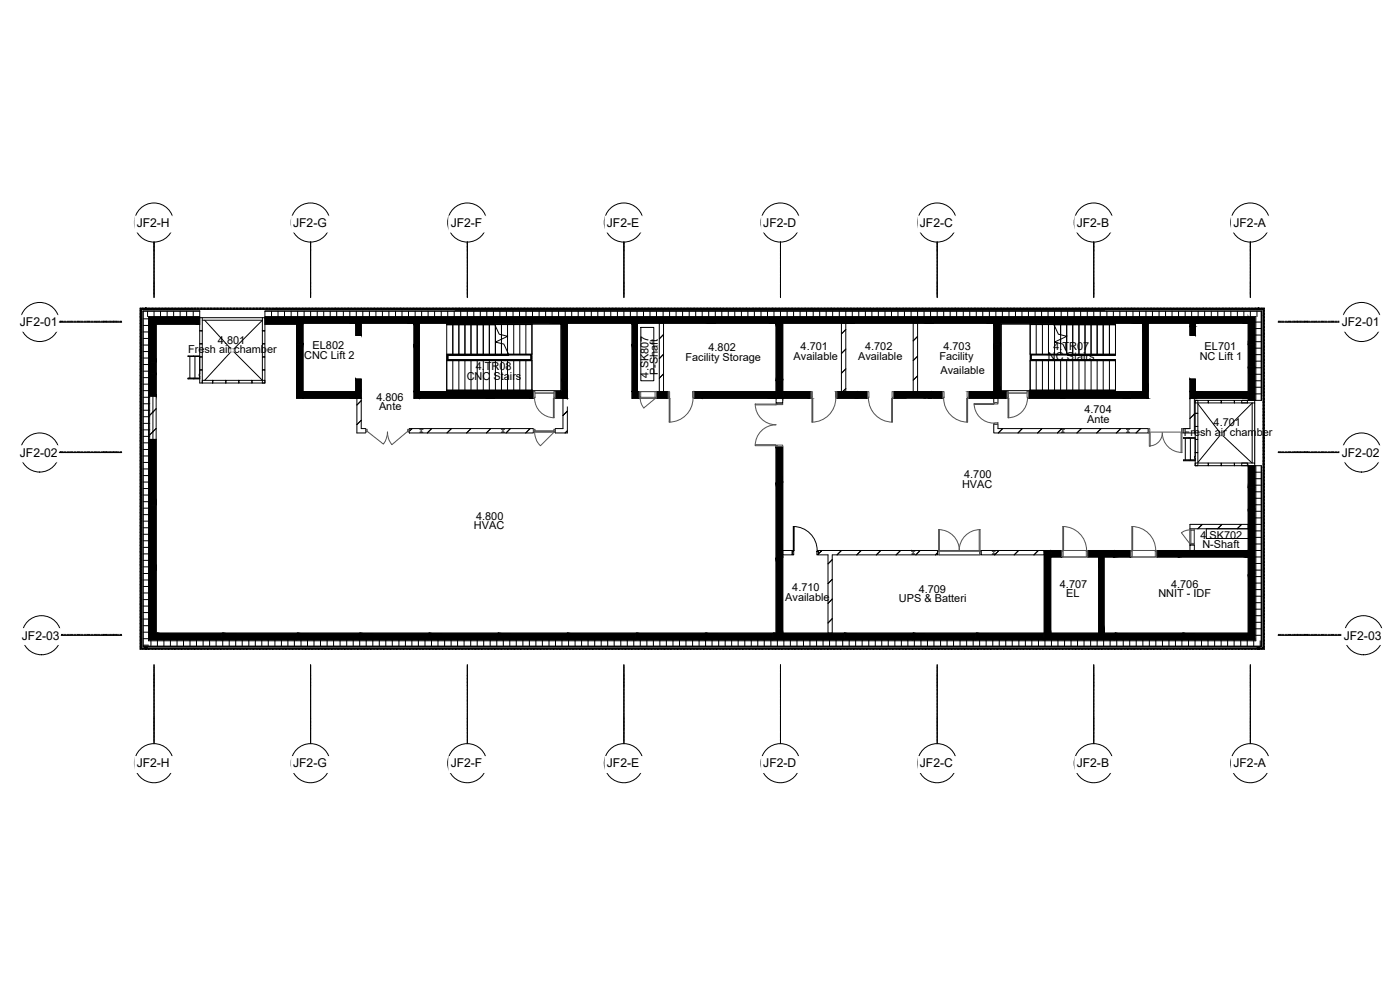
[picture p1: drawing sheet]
<svg xmlns="http://www.w3.org/2000/svg" width="420mm" height="297mm" viewBox="0 0 420 297" stroke-linecap="round" stroke-linejoin="round" font-family="sans-serif">
<defs><g id="words">
<g font-size="3.6">
<text x="41" y="68.1">JF2-H</text>
<text x="88" y="68.1">JF2-G</text>
<text x="135.3" y="68.1">JF2-F</text>
<text x="182.1" y="68.1">JF2-E</text>
<text x="229.1" y="68.1">JF2-D</text>
<text x="276.1" y="68.1">JF2-C</text>
<text x="323.1" y="68.1">JF2-B</text>
<text x="370.2" y="68.1">JF2-A</text>
<text x="6" y="97.9">JF2-01</text>
<text x="402.7" y="97.9">JF2-01</text>
<text x="6" y="137.1">JF2-02</text>
<text x="402.7" y="137.1">JF2-02</text>
<text x="6.6" y="191.9">JF2-03</text>
<text x="403.3" y="191.9">JF2-03</text>
<text x="41" y="230.3">JF2-H</text>
<text x="88" y="230.3">JF2-G</text>
<text x="135.3" y="230.3">JF2-F</text>
<text x="182.1" y="230.3">JF2-E</text>
<text x="229.1" y="230.3">JF2-D</text>
<text x="276.1" y="230.3">JF2-C</text>
<text x="323.1" y="230.3">JF2-B</text>
<text x="370.2" y="230.3">JF2-A</text>
</g>
<g font-size="3.3">
<text x="56.4" y="105.9">Fresh air chamber</text>
<text x="65.4" y="103.1">4.801</text>
<text x="91.3" y="107.6">CNC Lift 2</text>
<text x="93.8" y="104.8">EL802</text>
<text x="212.6" y="105.4">4.802</text>
<text x="238.2" y="107.9">Available</text>
<text x="240.3" y="105.1">4.701</text>
<text x="257.5" y="107.9">Available</text>
<text x="259.6" y="105.1">4.702</text>
<text x="283.1" y="105.1">4.703</text>
<text x="314.5" y="107.9">NC Stairs</text>
<text x="316.1" y="105.1">4.TR07</text>
<text x="360" y="107.9">NC Lift 1</text>
<text x="361.5" y="105.1">EL701</text>
<text x="140.1" y="113.9">CNC Stairs</text>
<text x="142.8" y="111.1">4.TR08</text>
<text x="194.6" y="113.3" transform="rotate(-90 194.6 113.3)">4.SK807</text>
<text x="197.4" y="112.6" transform="rotate(-90 197.4 112.6)">P-Shaft</text>
<text x="205.7" y="108.3">Facility Storage</text>
<text x="281.9" y="108.1">Facility</text>
<text x="282.2" y="112.1">Available</text>
<text x="112.9" y="120.3">4.806</text>
<text x="113.7" y="123.1">Ante</text>
<text x="325.5" y="124">4.704</text>
<text x="326.3" y="126.8">Ante</text>
<text x="355.3" y="130.7">Fresh air chamber</text>
<text x="364.2" y="127.8">4.701</text>
<text x="289.3" y="143.5">4.700</text>
<text x="288.7" y="146.3">HVAC</text>
<text x="142.9" y="156">4.800</text>
<text x="142.2" y="158.8">HVAC</text>
<text x="360.3" y="161.6">4.SK702</text>
<text x="360.8" y="164.4">N-Shaft</text>
<text x="237.8" y="177.4">4.710</text>
<text x="275.7" y="177.8">4.709</text>
<text x="318.1" y="176.3">4.707</text>
<text x="320" y="179.1">EL</text>
<text x="347.6" y="179.1">NNIT - IDF</text>
<text x="351.5" y="176.3">4.706</text>
<text x="235.7" y="180.3">Available</text>
<text x="269.8" y="180.6">UPS &amp; Batteri</text>
</g>
</g></defs>
<!-- layer: A-WALL-PATT -->
<g fill="#000" stroke="#000" stroke-width=".3">
<path d="M44.9 95.3l2 13.4v-13.4zM44.9 95.3l2 13.4h-2z"/>
<path d="M47 95.3l12.9 2v-2zM47 95.3l12.9 2h-12.9z"/>
<path d="M89 97.4l1.9 5.9v-5.9zM89 97.4l1.9 5.9h-1.9z"/>
<path d="M79.5 95.3l11.4 2v-2zM79.5 95.3l11.4 2h-11.4z"/>
<path d="M91.1 95.3l15.5 1.7v-1.7zM91.1 95.3l15.5 1.7h-15.5z"/>
<path d="M106.8 97.1l1.6 3.6v-3.6zM106.8 97.1l1.6 3.6h-1.6z"/>
<path d="M106.8 95.3l17.3 1.7v-1.7zM106.8 95.3l17.3 1.7h-17.3z"/>
<path d="M124.2 97.1l1.7 6.2v-6.2zM124.2 97.1l1.7 6.2h-1.7z"/>
<path d="M168.6 97.1l1.7 16.9v-16.9zM168.6 97.1l1.7 16.9h-1.7z"/>
<path d="M124.2 95.3l46.1 1.7v-1.7zM124.2 95.3l46.1 1.7h-46.1z"/>
<path d="M189.7 97.1l1.6 6.2v-6.2zM189.7 97.1l1.6 6.2h-1.6z"/>
<path d="M170.4 95.3l21.1 1.7v-1.7zM170.4 95.3l21.1 1.7h-21.1z"/>
<path d="M191.6 95.3l22.9 1.7v-1.7zM191.6 95.3l22.9 1.7h-22.9z"/>
<path d="M214.6 95.3l18.2 1.7v-1.7zM214.6 95.3l18.2 1.7h-18.2z"/>
<path d="M232.9 97.1l2 16.9v-16.9zM232.9 97.1l2 16.9h-2z"/>
<path d="M232.9 95.3l23.4 1.7v-1.7zM232.9 95.3l23.4 1.7h-23.4z"/>
<path d="M256.5 95.3l23.5 1.7v-1.7zM256.5 95.3l23.5 1.7h-23.5z"/>
<path d="M280.1 95.3l18 1.7v-1.7zM280.1 95.3l18 1.7h-18z"/>
<path d="M298.2 97.1l2 6.2v-6.2zM298.2 97.1l2 6.2h-2z"/>
<path d="M342.9 97.1l1.7 20.3v-20.3zM342.9 97.1l1.7 20.3h-1.7z"/>
<path d="M298.2 95.3l46.4 1.7v-1.7zM298.2 95.3l46.4 1.7h-46.4z"/>
<path d="M357.1 97.1l1.7 .8v-.8zM357.1 97.1l1.7 .8h-1.7z"/>
<path d="M357.1 97.9l1.7 2.8v-2.8zM357.1 97.9l1.7 2.8h-1.7z"/>
<path d="M344.7 95.3l14.8 1.7v-1.7zM344.7 95.3l14.8 1.7h-14.8z"/>
<path d="M359.7 95.3l14.8 1.7v-1.7zM359.7 95.3l14.8 1.7h-14.8z"/>
<path d="M374.6 95.3l2 8v-8zM374.6 95.3l2 8h-2z"/>
<path d="M44.9 112.3l2 6.5v-6.5zM44.9 112.3l2 6.5h-2z"/>
<path d="M44.9 108.7l2 3.5v-3.5zM44.9 108.7l2 3.5h-2z"/>
<path d="M89 103.3l1.9 16.2v-16.2zM89 103.3l1.9 16.2h-1.9z"/>
<path d="M91.1 117.5l15.5 2v-2zM91.1 117.5l15.5 2h-15.5z"/>
<path d="M106.8 113.7l1.6 3.7v-3.7zM106.8 113.7l1.6 3.7h-1.6z"/>
<path d="M106.8 117.5l1.6 2v-2zM106.8 117.5l1.6 2h-1.6z"/>
<path d="M124.2 103.3l1.7 14.1v-14.1zM124.2 103.3l1.7 14.1h-1.7z"/>
<path d="M124.2 117.5l1.7 2v-2zM124.2 117.5l1.7 2h-1.7z"/>
<path d="M126 117.5l22.1 2v-2zM126 117.5l22.1 2h-22.1z"/>
<path d="M148.3 117.5l11.8 2v-2zM148.3 117.5l11.8 2h-11.8z"/>
<path d="M168.6 114l1.7 3.4v-3.4zM168.6 114l1.7 3.4h-1.7z"/>
<path d="M166.7 117.5l3.6 2v-2zM166.7 117.5l3.6 2h-3.6z"/>
<path d="M189.7 103.3l1.6 14.1v-14.1zM189.7 103.3l1.6 14.1h-1.6z"/>
<path d="M189.7 117.5l2.1 2v-2zM189.7 117.5l2.1 2h-2.1z"/>
<path d="M197.1 117.5l3.3 2v-2zM197.1 117.5l3.3 2h-3.3z"/>
<path d="M208.4 117.5l2.3 2v-2zM208.4 117.5l2.3 2h-2.3z"/>
<path d="M210.8 117.5l22 2v-2zM210.8 117.5l22 2h-22z"/>
<path d="M232.9 114l2 5.5v-5.5zM232.9 114l2 5.5h-2z"/>
<path d="M235 117.5l8.3 2v-2zM235 117.5l8.3 2h-8.3z"/>
<path d="M251.2 117.5l6 2v-2zM251.2 117.5l6 2h-6z"/>
<path d="M257.3 117.5l3 2v-2zM257.3 117.5l3 2h-3z"/>
<path d="M268.2 117.5l11.4 2v-2zM268.2 117.5l11.4 2h-11.4z"/>
<path d="M279.7 117.5l3.1 2v-2zM279.7 117.5l3.1 2h-3.1z"/>
<path d="M290.7 117.5l7.4 2v-2zM290.7 117.5l7.4 2h-7.4z"/>
<path d="M298.2 103.3l2 14.1v-14.1zM298.2 103.3l2 14.1h-2z"/>
<path d="M298.2 117.5l3.9 2v-2zM298.2 117.5l3.9 2h-3.9z"/>
<path d="M308.7 117.5l10.6 2v-2zM308.7 117.5l10.6 2h-10.6z"/>
<path d="M319.5 117.5l19.5 2v-2zM319.5 117.5l19.5 2h-19.5z"/>
<path d="M339.2 117.5l5.4 2v-2zM339.2 117.5l5.4 2h-5.4z"/>
<path d="M357.1 113.7l1.7 3.7v-3.7zM357.1 113.7l1.7 3.7h-1.7z"/>
<path d="M357.1 117.5l1.7 2v-2zM357.1 117.5l1.7 2h-1.7z"/>
<path d="M358.9 117.5l15.6 2v-2zM358.9 117.5l15.6 2h-15.6z"/>
<path d="M374.6 110.2l2 9.9v-9.9zM374.6 110.2l2 9.9h-2z"/>
<path d="M374.6 103.3l2 6.8v-6.8zM374.6 103.3l2 6.8h-2z"/>
<path d="M44.9 131.9l2 19.6v-19.6zM44.9 131.9l2 19.6h-2z"/>
<path d="M232.9 134l2 10.7v-10.7zM232.9 134l2 10.7h-2z"/>
<path d="M374.6 139.7l2 6.5v-6.5zM374.6 139.7l2 6.5h-2z"/>
<path d="M44.9 151.6l2 19.5v-19.5zM44.9 151.6l2 19.5h-2z"/>
<path d="M232.9 144.8l2 22.4v-22.4zM232.9 144.8l2 22.4h-2z"/>
<path d="M374.6 152.8l2 19.5v-19.5zM374.6 152.8l2 19.5h-2z"/>
<path d="M374.6 146.2l2 6.5v-6.5zM374.6 146.2l2 6.5h-2z"/>
<path d="M44.9 171.2l2 20.7v-20.7zM44.9 171.2l2 20.7h-2z"/>
<path d="M232.9 167.4l2 22.5v-22.5zM232.9 167.4l2 22.5h-2z"/>
<path d="M313.4 165.2l1.9 24.7v-24.7zM313.4 165.2l1.9 24.7h-1.9z"/>
<path d="M315.5 165.2l3.1 1.9v-1.9zM315.5 165.2l3.1 1.9h-3.1z"/>
<path d="M329.7 167.2l1.6 22.7v-22.7zM329.7 167.2l1.6 22.7h-1.6z"/>
<path d="M326.5 165.2l8 1.9v-1.9zM326.5 165.2l8 1.9h-8z"/>
<path d="M334.6 165.2l4.7 1.9v-1.9zM334.6 165.2l4.7 1.9h-4.7z"/>
<path d="M347.2 165.2l6.6 1.9v-1.9zM347.2 165.2l6.6 1.9h-6.6z"/>
<path d="M353.9 165.2l20.6 1.9v-1.9zM353.9 165.2l20.6 1.9h-20.6z"/>
<path d="M374.6 172.4l2 19.5v-19.5zM374.6 172.4l2 19.5h-2z"/>
<path d="M47 190l19.6 1.9v-1.9zM47 190l19.6 1.9h-19.6z"/>
<path d="M66.7 190l22.4 1.9v-1.9zM66.7 190l22.4 1.9h-22.4z"/>
<path d="M89.2 190l18.6 1.9v-1.9zM89.2 190l18.6 1.9h-18.6z"/>
<path d="M107.9 190l20.7 1.9v-1.9zM107.9 190l20.7 1.9h-20.7z"/>
<path d="M128.7 190l20.6 1.9v-1.9zM128.7 190l20.6 1.9h-20.6z"/>
<path d="M149.4 190l20.7 1.9v-1.9zM149.4 190l20.7 1.9h-20.7z"/>
<path d="M170.2 190l20.6 1.9v-1.9zM170.2 190l20.6 1.9h-20.6z"/>
<path d="M191 190l20.6 1.9v-1.9zM191 190l20.6 1.9h-20.6z"/>
<path d="M211.7 190l20.2 1.9v-1.9zM211.7 190l20.2 1.9h-20.2z"/>
<path d="M232.1 190l21.1 1.9v-1.9zM232.1 190l21.1 1.9h-21.1z"/>
<path d="M253.3 190l20.6 1.9v-1.9zM253.3 190l20.6 1.9h-20.6z"/>
<path d="M274 190l18.9 1.9v-1.9zM274 190l18.9 1.9h-18.9z"/>
<path d="M293 190l20.3 1.9v-1.9zM293 190l20.3 1.9h-20.3z"/>
<path d="M313.4 190l21.1 1.9v-1.9zM313.4 190l21.1 1.9h-21.1z"/>
<path d="M334.6 190l20.2 1.9v-1.9zM334.6 190l20.2 1.9h-20.2z"/>
<path d="M354.9 190l19.6 1.9v-1.9zM354.9 190l19.6 1.9h-19.6z"/>
</g>
<!-- layer: A-WALL -->
<g fill="none" stroke="#000" stroke-width=".3">
<path d="M42.2 93.7l.2 .9-.3-.3zM42.2 92.7l.8-.2 .3 .3h-.9l-.2 .8-.1-.3zM42.9 93.3h17v2h-15v96.6h331.7v-52.2h2v54.3h-335.7zM43.3 92.7l.6-.2 .3 .3h-.9h.9l-.3-.3zM43.3 92.7l.6-.2 .3 .3h-.9l.6-.3 .3 .3h-.9l.6-.3 .3 .3h-.9h.9l-.3-.3zM44.9 95.3h2v16.9h-2zM59.9 95.3h-12.9v2h12.9M59.9 93.4h-16.9v100.5h335.5v-54.2M59.9 95h-15.3v97.3h332.3v-52.6M79.5 95.3h11.4v2h-11.4M79.5 93.3h299.1v26.8h-2v-24.8h-297.1zM79.5 93.4h299v26.7"/>
<path d="M79.5 95h297.4v25.1M91.1 95.3h15.5v1.7h-15.5zM106.8 95.3h17.3v1.7h-17.3zM124.2 97.1h1.7v20.3h-1.7zM124.2 95.3h46.1v1.7h-46.1zM170.4 95.3h21.1v1.7h-21.1zM191.6 95.3h22.9v1.7h-22.9zM214.6 95.3h18.2v1.7h-18.2zM232.9 95.3h23.4v1.7h-23.4zM256.5 95.3h23.5v1.7h-23.5zM280.1 95.3h18v1.7h-18zM298.2 97.1h2v20.3h-2z"/>
<path d="M298.2 95.3h46.4v1.7h-46.4zM342.9 97.1h1.7v20.3h-1.7zM344.7 95.3h14.8v1.7h-14.8zM359.7 95.3h14.8v1.7h-14.8zM374.6 95.3h2v14.8h-2zM377.2 92.7l.7-.2 .3 .3-.3-.3-.7 .3h1zM377.2 92.7l.7-.2 .3 .3h-1l.7-.3 .3 .3h-1l.7-.3 .3 .3-.3-.3-.7 .3h1zM378.2 92.7l.3-.2 .7 .2v.3h.2l-.2 .6-.1-.8zM379.1 93.7l.3 .3-.2 .6zM44.9 112.3h2v6.5h-2zM44.9 118.8h2v13.1h-2M45.9 118.8v13.1"/>
<path d="M126 117.5h22.1v2h-22.1zM319.5 117.5h19.5v2h-19.5zM44.9 131.9h2v19.6h-2zM232.9 134h2v10.7h-2zM374.6 120.1v-9.9h2v9.9M374.6 139.7v13h2v-13M44.9 151.6h2v19.5h-2zM232.9 144.8h2v22.4h-2zM374.6 152.8h2v19.5h-2zM44.9 171.2h2v20.7h-2zM232.9 167.4h2v22.5h-2zM313.4 165.2h1.9v24.7h-1.9z"/>
<path d="M329.7 167.2h1.6v22.7h-1.6zM374.6 172.4h2v19.5h-2zM42.2 192.6l.2 .9-.3-.3zM42.2 193.6l.2 .9 .9 .1-.3 .2-.8-.2v-.4h-.1zM43.3 194.5l.9 .1-.6 .2-.3-.3 .3 .3 .6-.3zM43.3 194.5l.9 .1-.6 .2-.3-.3h.9l-.3 .3-.6-.3h.9l-.3 .3-.6-.3 .3 .3 .6-.3zM47 190h19.6v1.9h-19.6zM66.7 190h22.4v1.9h-22.4zM89.2 190h18.6v1.9h-18.6zM107.9 190h20.7v1.9h-20.7zM128.7 190h20.6v1.9h-20.6zM149.4 190h20.7v1.9h-20.7z"/>
<path d="M170.2 190h20.6v1.9h-20.6zM191 190h20.6v1.9h-20.6zM211.7 190h20.2v1.9h-20.2zM232.1 190h21.1v1.9h-21.1zM253.3 190h20.6v1.9h-20.6zM274 190h18.9v1.9h-18.9zM293 190h20.3v1.9h-20.3zM313.4 190h21.1v1.9h-21.1zM334.6 190h20.2v1.9h-20.2zM354.9 190h19.6v1.9h-19.6zM377.2 194.5l1 .1-1-.1 .3 .3 .7-.2-.7 .2zM377.2 194.5l1 .1-.7 .2-.3-.3h1l-.3 .3-.7-.3h1h-1l.3 .3 .7-.2-.7 .2z"/>
<path d="M379.1 192.6l.3 .3-.2 .6zM379.1 193.6l.3 .3-.2 .7h-.4v.2l-.6-.2 .9-.1z"/>
</g>
<!-- layer: I-WALL -->
<g fill="none" stroke="#000" stroke-width=".3">
<path d="M89 97.4h1.9v22.1h-1.9zM106.8 97.1h1.6v3.6h-1.6zM168.6 97.1h1.7v20.3h-1.7zM189.7 97.1h1.6v20.3h-1.6zM197.9 97h1.2v20.5h-1.2zM232.9 97.1h2v22.4h-2zM252.5 97h1.3v20.5h-1.3zM274.1 97h1.3v20.5h-1.3zM357.1 97.1h1.7v3.6h-1.7zM91.1 117.5h15.5v2h-15.5zM106.8 113.7h1.6v3.7h-1.6zM106.8 117.5h1.6v2h-1.6z"/>
<path d="M107.1 119.5h1.3v9.1h1.3v1.3h-2.6zM124.2 117.5h1.7v2h-1.7zM148.3 117.5h11.8v2h-11.8zM166.7 117.5h3.6v2h-3.6zM170.3 119.8v-.3h-1.3v9.1h-2.3v1.3h3.6v-7.8M189.7 117.5h2.1v2h-2.1zM197.1 117.5h3.3v2h-3.3zM208.4 117.5h2.3v2h-2.3zM210.8 117.5h22v2h-22zM232.9 119.5h2v1.4h-2zM235 117.5h8.3v2h-8.3zM251.2 117.5h6v2h-6z"/>
<path d="M257.3 117.5h3v2h-3zM272 119.5h-3.8v-2h11.4v2M277.2 119.5h.7M279.7 119.5v-2h3.1v2h-2.6M290.7 117.5h7.4v2h-7.4zM298.2 117.5h3.9v2h-3.9zM298.2 119.5h1.3v1.3h-1.3zM308.7 117.5h10.6v2h-10.6zM339.2 117.5h5.4v2h-5.4zM357.1 113.7h1.7v3.7h-1.7zM357.1 117.5h1.7v2h-1.7zM357.1 119.5h1.3v10.4h-3.3v-1.3h2z"/>
<path d="M358.9 117.5h15.6v2h-15.6zM122.9 128.6h37.2v1.3h-37.2zM298.2 127.3h1.3v1.3h45.1v1.3h-46.4zM357.1 157.3h17.5v1.4h-17.5zM234.9 165.2h2.8v1.3h-2.8zM245.6 165.2h35.7v1.3h-31.5v23.5h-1.3v-23.5h-2.9zM294.5 165.2h18.9v1.3h-18.9zM315.5 165.2h3.1v1.9h-3.1zM326.5 165.2h8v1.9h-8zM334.6 165.2h4.7v1.9h-4.7zM347.2 165.2h6.6v1.9h-6.6zM353.9 165.2h20.6v1.9h-20.6z"/>
<path d="M357.1 163.5h1.3v1.7h-1.3z"/>
</g>
<!-- layer: A-FLOR -->
<g fill="none" stroke="#000" stroke-width=".3">
<path d="M46.9 95.7h.1M61.4 96.1l7.9 8.5M78.7 96.1l-8.5 8.5M90.6 97.3v.1M106.6 95.7h.2M106.6 97h.2M107.2 97v.1M107.9 97v.1M124.1 95.7h.1M124.1 96.4h.1M124.8 97v.1M125.5 97v.1"/>
<path d="M169 97v.1M169.8 97v.1M170.3 95.7h.1M170.3 96.4h.1M190.2 97v.1M190.8 97v.1M191.5 95.7h.1M191.5 96.4h.1M192.3 98.2h3.9v16h-3.9zM214.5 95.7h.1M214.5 96.4h.1M232.8 95.7h.1"/>
<path d="M232.8 96.4h.1M233.5 97v.1M234.5 97v.1M256.3 95.7h.2M280 95.7h.1M298.1 95.7h.1M299.8 97v.1M343.3 97v.1M344 97v.1M344.6 95.7h.1M344.6 96.4h.1M357.7 97v.1"/>
<path d="M358.4 97v.1M359.5 95.7h.2M359.5 97h.2M374.5 95.7h.1M374.5 97h.1M45.3 112.2v.1M69.3 105.6l-7.9 8.5M70.2 105.6l8.5 8.5M90.9 117.9h.2M106.6 117.9h.2M107.2 117.4v.1M107.9 117.4v.1"/>
<path d="M124.8 117.4v.1M125.5 117.4v.1M125.9 117.9h.1M148.1 117.9h.2M160.1 117.9h.1M160.6 117.9h5.6M166.6 117.9h.1M169 117.4v.1M169.8 117.4v.1M190.2 117.4v.1M190.8 117.4v.1M210.7 118.1h.1"/>
<path d="M232.8 118.1h.1M299.8 117.4v.1M302.1 117.9h.1M302.6 117.9h5.6M308.7 117.9h.1M319.3 117.9h.2M339 117.9h.2M343.3 117.4v.1M344 117.4v.1M357.7 117.4v.1M358.4 117.4v.1M358.8 117.9h.1"/>
<path d="M374.5 117.9h.1M374.6 110.1v.1M376.2 110.1v.1M359.5 121.1l6.6 8.6M366.1 130.8l-6.6 8M367 130.8l8.8 8.1M375.8 120.9l-8.8 8.8M45.3 151.5v.1M233.9 144.7v.1M374.6 158.7h-12.6v2.9h12.6M375.1 152.7v.1M376.2 152.7v.1"/>
<path d="M45.3 171.1v.1M233.9 167.2v.2M315.3 166.6h.2M330.2 167.1v.1M330.8 167.1v.1M334.5 166.6h.1M353.8 166.6h.1M374.5 166.6h.1M374.5 165.7h.1M375.1 172.3v.1M376.2 172.3v.1M46.9 191.5h.1"/>
<path d="M66.6 191.5h.1M89.1 191.5h.1M107.8 191.5h.1M128.6 191.5h.1M149.3 191.5h.1M170.1 191.5h.1M190.8 191.5h.2M211.6 191.5h.1M231.9 191.5h.2M233.9 189.9v.1M253.2 191.5h.1M273.9 191.5h.1"/>
<path d="M292.9 191.5h.1M313.3 191.5h.1M313.8 189.9v.1M314.8 189.9v.1M330.2 189.9v.1M330.8 189.9v.1M334.5 191.5h.1M334.5 190.5h.1M354.8 191.5h.1M354.8 190.5h.1M374.5 191.5h.1M374.5 190.5h.1"/>
</g>
<!-- layer: S-COLS -->
<path d="M126.3 128.8l-.1 .1M151 128.8l-.1 .1M273.6 165.4h.1M298.3 165.4l-.1 .1" fill="none" stroke="#000" stroke-width=".3"/>
<g fill="none" stroke="#545454" stroke-width=".3">
<path d="M126.3 128.9l.1 .1M126.3 128.9l-.3-.1h.9l-.4 .1v.7M126.3 129.7h-.3h.9h-.4M126.4 129.5l-.1 .1M150.8 129.6l.1-.7-.4-.1h.9l-.4 .1v.7M150.8 129.7h-.3h.9h-.4M318.9 129.7h-.4h.9h-.3M318.9 129.5l-.1 .1M319 128.9v.7M319.1 128.9l.3-.1h-.9l.4 .2M338.4 129.7h-.3h.9h-.4M338.5 129l-.4-.2h.9l-.4 .1v.7"/>
<path d="M338.5 129.5l-.1 .1M274 165.4v.7M274 165.4h-.4h.9h-.4v.7M274 166.2l-.4 .1h.9l-.3-.1M298.1 166.1v-.7h-.3h.9h-.4v.7M298.1 166.2l-.3 .1h.9l-.4-.1"/>
</g>
<!-- layer: A-FLOR -->
<path d="M69.3 104.6h.9v1h-.9zM366.1 129.7h.9v1.1h-.9zM376.6 120.9v18" fill="none" stroke="#b8b85c" stroke-width=".3"/>
<!-- layer: M-EQPM -->
<g fill="none" stroke="#000" stroke-width=".3">
<path d="M59.9 95.3h.8v4h-.8h.8v3.9h-.8v3.9h.8v3.9h-.8v3.9h.8v-3.9h-.8v-3.9h.8v-3.9h-.8zM60.7 96.1h18M60.7 95.3h18M78.7 95.3h.8v4h-.8h.8v3.9h-.8v3.9h.8v3.9h-.8v3.9h.8v-3.9h-.8v-3.9h.8v-3.9h-.8zM57 107v6.5M58.1 106.8v.2M58.1 113.5v.2M58.5 107v6.5M59.9 106.8h-3.5v.2h3.5v5.2h-.1l.1 1.3h-3.5v.2h3.5M60.7 114.1h3.1v.8v-.8h4v.8v-.8h3.9v.8h3.9v-.8h3.9v.8h-3.9v-.8h-3.9v.8h-11zM355.7 131.5v6.5M356.9 131.3v.2"/>
<path d="M356.9 138v.2M357.3 131.5v6.5M358.7 139.7v-.8h3.9v.8h3.9v-.8h4v.8v-.8h3.9v.8M358.7 120.1h.8v3.9h-.8h.8v4h-.8zM358.7 139.7h3.9v-.8h3.9v.8h10.1v-.8h-3.9v.8M358.7 136.9h-.2v.6h.2M358.7 138h-3.5v.2h3.5M358.7 131.3h-3.5v.2h3.5v8.2M358.7 128v3.9h.8v3.9h-.8h.8v3.9h-.8M358.7 128h.8v3.9h-.8M372.7 120.9v-.8h3.9v.8M374.4 120.9v-.8h-3.9v.8v-.8h-4v.8h-3.9v-.8h-3.9v.8h3.9v-.8h3.9v.8h10.1"/>
<path d="M375.8 120.9v18M376.6 120.9v18"/>
</g>
<!-- layer: A-WALL-PATT -->
<g fill="none" stroke="#000" stroke-width=".3">
<path d="M43 95.7h1.9M43 97.6h1.9M43 99.6h1.9M44.3 93.4v1.6M46.2 93.4v1.9M48.2 93.4v1.9M50.2 93.4v1.9M52.1 93.4v1.9M54.1 93.4v1.9M56 93.4v1.9M58 93.4v1.9M81.5 93.4v1.9"/>
<path d="M83.4 93.4v1.9M85.4 93.4v1.9M87.4 93.4v1.9M89.3 93.4v1.9M91.3 93.4v1.9M93.2 93.4v1.9M95.2 93.4v1.9M97.2 93.4v1.9M99.1 93.4v1.9M101 93.4v1.9M103 93.4v1.9M105 93.4v1.9"/>
<path d="M106.9 93.4v1.9M108.9 93.4v1.9M110.9 93.4v1.9M112.8 93.4v1.9M114.8 93.4v1.9M116.7 93.4v1.9M118.7 93.4v1.9M120.7 93.4v1.9M122.6 93.4v1.9M124.6 93.4v1.9M126.5 93.4v1.9M128.5 93.4v1.9"/>
<path d="M130.4 93.4v1.9M132.4 93.4v1.9M134.4 93.4v1.9M136.3 93.4v1.9M138.3 93.4v1.9M140.3 93.4v1.9M142.2 93.4v1.9M144.1 93.4v1.9M146.1 93.4v1.9M148.1 93.4v1.9M150 93.4v1.9M152 93.4v1.9"/>
<path d="M154 93.4v1.9M155.9 93.4v1.9M157.9 93.4v1.9M159.8 93.4v1.9M161.8 93.4v1.9M163.7 93.4v1.9M165.7 93.4v1.9M167.6 93.4v1.9M169.6 93.4v1.9M171.6 93.4v1.9M173.5 93.4v1.9M175.5 93.4v1.9"/>
<path d="M177.5 93.4v1.9M179.4 93.4v1.9M181.4 93.4v1.9M183.3 93.4v1.9M185.3 93.4v1.9M187.2 93.4v1.9M189.2 93.4v1.9M191.2 93.4v1.9M193.1 93.4v1.9M195.1 93.4v1.9M197 93.4v1.9M199 93.4v1.9"/>
<path d="M201 93.4v1.9M202.9 93.4v1.9M204.9 93.4v1.9M206.8 93.4v1.9M208.8 93.4v1.9M210.7 93.4v1.9M212.7 93.4v1.9M214.7 93.4v1.9M216.6 93.4v1.9M218.6 93.4v1.9M220.5 93.4v1.9M222.5 93.4v1.9"/>
<path d="M224.5 93.4v1.9M226.4 93.4v1.9M228.4 93.4v1.9M230.3 93.4v1.9M232.3 93.4v1.9M234.2 93.4v1.9M236.2 93.4v1.9M238.2 93.4v1.9M240.1 93.4v1.9M242.1 93.4v1.9M244.1 93.4v1.9M246 93.4v1.9"/>
<path d="M247.9 93.4v1.9M249.9 93.4v1.9M251.9 93.4v1.9M253.8 93.4v1.9M253.8 98.9l-1.3 1.3M255.8 93.4v1.9M257.7 93.4v1.9M259.7 93.4v1.9M261.7 93.4v1.9M263.6 93.4v1.9M265.6 93.4v1.9M267.5 93.4v1.9"/>
<path d="M269.5 93.4v1.9M271.4 93.4v1.9M273.4 93.4v1.9M275.4 93.4v1.9M277.3 93.4v1.9M279.3 93.4v1.9M281.3 93.4v1.9M283.2 93.4v1.9M285.2 93.4v1.9M287.1 93.4v1.9M289.1 93.4v1.9M291 93.4v1.9"/>
<path d="M293 93.4v1.9M294.9 93.4v1.9M296.9 93.4v1.9M298.9 93.4v1.9M300.8 93.4v1.9M302.8 93.4v1.9M304.8 93.4v1.9M306.7 93.4v1.9M308.7 93.4v1.9M310.6 93.4v1.9M312.6 93.4v1.9M314.5 93.4v1.9"/>
<path d="M316.5 93.4v1.9M318.5 93.4v1.9M320.4 93.4v1.9M322.4 93.4v1.9M324.3 93.4v1.9M326.3 93.4v1.9M328.3 93.4v1.9M330.2 93.4v1.9M332.2 93.4v1.9M334.1 93.4v1.9M336.1 93.4v1.9M338 93.4v1.9"/>
<path d="M340 93.4v1.9M342 93.4v1.9M343.9 93.4v1.9M345.9 93.4v1.9M347.9 93.4v1.9M349.8 93.4v1.9M351.7 93.4v1.9M353.7 93.4v1.9M355.7 93.4v1.9M357.6 93.4v1.9M359.6 93.4v1.9M361.5 93.4v1.9"/>
<path d="M363.5 93.4v1.9M365.5 93.4v1.9M367.4 93.4v1.9M369.4 93.4v1.9M371.3 93.4v1.9M373.3 93.4v1.9M375.2 93.4v1.9M376.6 98.6h1.9M376.6 96.6h1.9M377.2 93.4v1.6M43 101.5h1.9M43 103.5h1.9"/>
<path d="M43 105.5h1.9M43 107.4h1.9M43 109.4h1.9M43 111.4h1.9M43 113.3h1.9M43 115.3h1.9M43 117.2h1.9M43 119.2h1.9M199.1 100.4l-1.2 1.3M199.1 106.3l-1.2 1.3M199.1 112.2l-1.2 1.3M233.2 119.5l-.3 .2 .3-.2"/>
<path d="M253.8 104.8l-1.3 1.3M253.8 110.7l-1.3 1.3M253.8 116.6l-.9 .9M275.4 101l-1.3 1.3M275.4 106.9l-1.3 1.3M275.4 112.8l-1.3 1.3M298.2 119.5h.1M357.3 119.5l-.2 .2M376.6 118.2h1.9M376.6 116.2h1.9M376.6 114.2h1.9M376.6 112.3h1.9"/>
<path d="M376.6 110.3h1.9M376.6 108.4h1.9M376.6 106.4h1.9M376.6 104.5h1.9M376.6 102.5h1.9M376.6 100.5h1.9M43 121.1h1.9M43 123.1h1.9M43 125h1.9M43 127h1.9M43 129h1.9M43 130.9h1.9"/>
<path d="M43 132.9h1.9M43 134.9h1.9M43 136.8h1.9M43 138.8h1.9M46.9 122.6l-2 2M46.9 128.6l-2 1.9M108.4 120.2l-1.3 1.3M108.4 126.1l-1.3 1.3M123.7 128.6l-.8 .8M129.5 128.6l-1.3 1.3M135.5 128.6l-1.3 1.3M141.4 128.6l-1.4 1.3"/>
<path d="M147.3 128.6l-1.3 1.3M153.2 128.6l-1.3 1.3M159.1 128.6l-1.3 1.3M170.3 123.3l-1.3 1.4 1.3-1.4M170.3 129.3l-.7 .6M300.9 128.6l-1.3 1.3M306.8 128.6l-1.3 1.3M312.7 128.6l-1.3 1.3M318.6 128.6l-1.3 1.3M324.5 128.6l-1.3 1.3M330.5 128.6l-1.4 1.3M336.3 128.6l-1.3 1.3"/>
<path d="M342.3 128.6l-1.3 1.3M358.4 124.2l-1.3 1.3M43 140.7h1.9M43 142.7h1.9M43 144.6h1.9M43 146.6h1.9M43 148.5h1.9M43 150.5h1.9M43 152.5h1.9M43 154.4h1.9M43 156.4h1.9M43 158.4h1.9"/>
<path d="M360.8 157.3l-1.3 1.4M366.7 157.3l-1.3 1.4M372.6 157.3l-1.3 1.4M376.6 159.3h1.9M376.6 157.3h1.9M376.6 155.4h1.9M376.6 153.4h1.9M376.6 151.5h1.9M376.6 149.5h1.9M376.6 147.6h1.9M376.6 145.6h1.9M376.6 143.6h1.9"/>
<path d="M376.6 141.7h1.9M43 160.3h1.9M43 162.2h1.9M43 164.2h1.9M43 166.2h1.9M43 168.1h1.9M43 170.1h1.9M43 172.1h1.9M43 174h1.9M43 176h1.9M43 177.9h1.9M43 179.9h1.9"/>
<path d="M246.6 165.2l-1 .9 1-.9M249.8 167.9l-1.3 1.3M249.8 173.8l-1.3 1.3M249.8 179.7l-1.3 1.3M252.5 165.2l-1.3 1.3M258.4 165.2l-1.3 1.3M264.3 165.2l-1.3 1.3M270.3 165.2l-1.4 1.3M276.1 165.2l-1.2 1.3M281.3 165.9l-.5 .6M299.8 165.2l-1.3 1.3M305.7 165.2l-1.3 1.3"/>
<path d="M311.6 165.2l-1.3 1.3M376.6 178.9h1.9M376.6 176.9h1.9M376.6 174.9h1.9M376.6 173h1.9M376.6 171.1h1.9M376.6 169.1h1.9M376.6 167.1h1.9M376.6 165.2h1.9M376.6 163.2h1.9M376.6 161.2h1.9M43 181.8h1.9"/>
<path d="M43 183.8h1.9M43 185.7h1.9M43 187.7h1.9M43 189.7h1.9M43 191.6h1.9M43 193.6h1.6M45.3 191.9v2M47.2 191.9v2M49.2 191.9v2M51.1 191.9v2M53.1 191.9v2M55.1 191.9v2"/>
<path d="M57 191.9v2M59 191.9v2M61 191.9v2M62.9 191.9v2M64.9 191.9v2M66.8 191.9v2M68.8 191.9v2M70.7 191.9v2M72.7 191.9v2M74.7 191.9v2M76.6 191.9v2M78.6 191.9v2"/>
<path d="M80.5 191.9v2M82.5 191.9v2M84.5 191.9v2M86.4 191.9v2M88.3 191.9v2M90.3 191.9v2M92.3 191.9v2M94.2 191.9v2M96.2 191.9v2M98.2 191.9v2M100.1 191.9v2M102.1 191.9v2"/>
<path d="M104.1 191.9v2M106 191.9v2M108 191.9v2M109.9 191.9v2M111.9 191.9v2M113.8 191.9v2M115.8 191.9v2M117.7 191.9v2M119.7 191.9v2M121.7 191.9v2M123.6 191.9v2M125.6 191.9v2"/>
<path d="M127.6 191.9v2M129.5 191.9v2M131.4 191.9v2M133.4 191.9v2M135.4 191.9v2M137.3 191.9v2M139.3 191.9v2M141.3 191.9v2M143.2 191.9v2M145.2 191.9v2M147.1 191.9v2M149.1 191.9v2"/>
<path d="M151 191.9v2M153 191.9v2M154.9 191.9v2M156.9 191.9v2M158.9 191.9v2M160.8 191.9v2M162.8 191.9v2M164.8 191.9v2M166.7 191.9v2M168.7 191.9v2M170.6 191.9v2M172.6 191.9v2"/>
<path d="M174.5 191.9v2M176.5 191.9v2M178.5 191.9v2M180.4 191.9v2M182.4 191.9v2M184.3 191.9v2M186.3 191.9v2M188.3 191.9v2M190.2 191.9v2M192.2 191.9v2M194.1 191.9v2M196.1 191.9v2"/>
<path d="M198 191.9v2M200 191.9v2M202 191.9v2M203.9 191.9v2M205.9 191.9v2M207.9 191.9v2M209.8 191.9v2M211.8 191.9v2M213.7 191.9v2M215.7 191.9v2M217.6 191.9v2M219.6 191.9v2"/>
<path d="M221.5 191.9v2M223.5 191.9v2M225.5 191.9v2M227.4 191.9v2M229.4 191.9v2M231.4 191.9v2M233.3 191.9v2M235.2 191.9v2M237.2 191.9v2M239.2 191.9v2M241.1 191.9v2M243.1 191.9v2"/>
<path d="M245.1 191.9v2M247 191.9v2M249 191.9v2M249.8 185.6l-1.3 1.3M250.9 191.9v2M252.9 191.9v2M254.8 191.9v2M256.8 191.9v2M258.7 191.9v2M260.7 191.9v2M262.7 191.9v2M264.6 191.9v2"/>
<path d="M266.6 191.9v2M268.6 191.9v2M270.5 191.9v2M272.5 191.9v2M274.4 191.9v2M276.4 191.9v2M278.3 191.9v2M280.3 191.9v2M282.3 191.9v2M284.2 191.9v2M286.2 191.9v2M288.1 191.9v2"/>
<path d="M290.1 191.9v2M292.1 191.9v2M294 191.9v2M296 191.9v2M297.9 191.9v2M299.9 191.9v2M301.8 191.9v2M303.8 191.9v2M305.8 191.9v2M307.7 191.9v2M309.7 191.9v2M311.7 191.9v2"/>
<path d="M313.6 191.9v2M315.6 191.9v2M317.5 191.9v2M319.5 191.9v2M321.4 191.9v2M323.4 191.9v2M325.3 191.9v2M327.3 191.9v2M329.3 191.9v2M331.2 191.9v2M333.2 191.9v2M335.2 191.9v2"/>
<path d="M337.1 191.9v2M339 191.9v2M341 191.9v2M343 191.9v2M344.9 191.9v2M346.9 191.9v2M348.9 191.9v2M350.8 191.9v2M352.8 191.9v2M354.7 191.9v2M356.7 191.9v2M358.6 191.9v2"/>
<path d="M360.6 191.9v2M362.5 191.9v2M364.5 191.9v2M366.5 191.9v2M368.4 191.9v2M370.4 191.9v2M372.4 191.9v2M374.3 191.9v2M376.3 191.9v2M376.6 190.6h1.9M376.6 188.7h1.9M376.6 186.7h1.9"/>
<path d="M376.6 184.7h1.9M376.6 182.8h1.9M376.6 180.8h1.9M378.2 192.3v1.6"/>
</g>
<!-- layer: A-DOOR -->
<g fill="none" stroke="#545454" stroke-width=".3">
<path d="M160.4 119.5a5.9 5.9 0 0 0 5.9 5.8M192.2 119.5h4.5l-3.5 2.9M192.2 119.5l.2 1.5 .8 1.4M192.3 117.5h4.3M208 119.5a7.2 7.2 0 0 1-7.2 7.1M250.8 119.5a7.2 7.2 0 0 1-7.2 7.1M260.6 119.5a7.2 7.2 0 0 0 7.2 7.1M283.2 119.5a7.2 7.2 0 0 0 7.2 7.1M308.4 119.5a5.9 5.9 0 0 1-5.9 5.8M110.1 129.3l5 4a6.6 6.6 0 0 0 1.2-3.7v.8a5.8 5.8 0 0 0 1.3 3l4.9-4.1M160.4 129.6h5.9l-4.1 4.2a5.7 5.7 0 0 1-1.8-4.2zM160.4 129.3h5.9"/>
<path d="M292.4 121.1a5.9 5.9 0 0 0 5.8 5.8M345.1 129.7h9.5M318.9 158a7.2 7.2 0 0 1 7.2 7.1M339.7 158a7.2 7.2 0 0 1 7.1 7.1M354.6 159.9l1.2-.7 1.3-.2v4.2zM358.4 159.1v4M281.9 165.4h12.1M281.9 166.5h12.1M318.9 165.2h7.3M319.1 167.1h6.9M339.7 165.2h7.3M339.8 167.1h6.9"/>
</g>
<!-- layer: A-DOOR-FRAM -->
<g fill="none" stroke="#545454" stroke-width=".3">
<path d="M160.1 117.5h.5l-.2 2h-.3zM166.2 117.5h.4v2h-.3v5.8h-.2v-5.8h.2zM191.9 117.5h.4l-.1 2h-.3zM192.2 119.5h4.5M192.3 117.5h4.3v1.7l.1 .3h.3v-2h-.4M192.3 119.2h4.3M200.5 117.5h.5l-.2 2h-.3zM200.8 119.5h.3v7.1h-.3zM207.9 117.5h.4v2h-.3l-.1-.3zM243.4 117.5h.4l-.1 2h-.3zM243.7 119.5h.2v7.1h-.2zM250.7 117.5h.5v2h-.3l-.2-.3z"/>
<path d="M260.4 117.5h.4l-.2 2h-.2zM267.7 117.5h.4v2h-.3v7.1h-.2v-7.1h.2zM282.9 117.5h.4l-.1 2h-.3zM290.1 119.5h.3v7.1h-.3zM290.2 117.5h.5v2l-.5-.3zM302.2 117.5h.4l-.1 2h-.3zM302.5 119.5h.3v5.8h-.3zM308.2 117.5h.5v2h-.3l-.2-.3zM109.8 128.8h.4l-.1 .8h-.3zM122.3 128.8h.5v.8h-.3zM160.1 128.8h.5l-.2 .8h-.3zM166.2 128.8h.4v.8h-.3z"/>
<path d="M226.7 121.2a6.2 6.2 0 0 0 6.2 6.3 6.2 6.2 0 0 0-6.2 6.2M226.7 133.4h6.2v.3l2-.2v.5h-2v-.3h-6.2zM226.7 121.2h6.2v.3h-6.2zM232.9 121h2v.4h-1.7zM292.4 121.1h5.8v.3h-5.8zM298.2 127l1.3-.1v.4h-1.3zM298.2 120.8h1.3v.4h-1l-.3-.1zM344.6 128.6h.5l-.2 1.3h-.3zM344.9 133.8a3.9 3.9 0 0 0 3.9-3.9 5.9 5.9 0 0 0 5.9 5.8M344.9 129.9h.3v3.9h-.3zM354.5 129.9h.2v5.9h-.2zM354.6 128.6h.4v1.3h-.3l-.1-.2z"/>
<path d="M281.7 158.9a6.2 6.2 0 0 1 6.2 6.2 6.2 6.2 0 0 1 6.2-6.2M293.9 158.9h.2v6.3h-.2zM318.9 158h.3v7.2h-.3zM339.7 158h.2v7.2h-.2zM357.1 158.7h1.3v.4h-1l-.3-.1zM357.1 159v4.2M357.4 159.1v4M358.4 159.1v4h-1l-.3 .1v.3h1.3v-.4M281.4 165.2l.5 .2v1.1h-.5zM281.9 166.5h12.1M281.9 165.2v-6.3h-.2v6.3h12.2M294.1 165.2h.3v1.3h-.4z"/>
<path d="M318.6 165.2h.3l.2 .2v1.7h-.5zM326.1 165.2h.3v1.9h-.4zM339.4 165.2h.3l.1 .2v1.7h-.4zM346.8 165.2h.3v1.9h-.4z"/>
</g>
<!-- layer: S-STRS -->
<g fill="none" stroke="#000" stroke-width=".3">
<path d="M148.4 97.3h.1M148.7 97.4v.5M150.5 97.4v3M152.3 97.4v8.3M154.2 97.4v8.8M156 97.4v8.8M157.8 97.4v8.8M159.6 97.4v19.7M159.7 97.3h8.6v19.9h-8.7M309.2 97.3h-8.7v19.9h8.7M309.2 97.4v19.7M311 97.4v8.8"/>
<path d="M312.8 97.4v8.8M314.7 97.4v8.8M316.5 97.9v8.3M135.9 108.2v8.9M137.7 108.2v8.9M139.5 108.2v8.9M141.4 108.2v8.9M143.2 108.2v8.9M145 108.2v8.9M146.9 108.2v8.9M148.7 102.6h.1M148.7 108.2v8.9"/>
<path d="M150.5 101.8v1.3M150.5 108.2v8.9M152.3 108.2v8.9M152.6 106.2h7M154.2 108.2v8.9M156 108.2v8.9M157.8 108.2v8.9M159.6 108.2h-25.5v8.9M309.2 108.2h25.6v8.9M309.2 106.2h11.2M311 108.2v8.9M312.8 108.2v8.9"/>
<path d="M314.7 108.2v8.9M316.5 108.2v8.9M318.3 100.4v1.4M318.3 103.1v3.1M318.3 108.2v8.9M320.1 100.9h.1M320.1 105.7v.5M320.1 108.2v8.9M321.9 108.2v8.9M323.8 108.2v8.9M325.6 108.2v8.9M327.4 108.2v8.9"/>
<path d="M329.3 108.2v8.9M331.1 108.2v8.9M333 108.2v8.9"/>
</g>
<!-- layer: S-STRS-MBND -->
<g fill="none" stroke="#000" stroke-width=".3">
<path d="M134.1 97.3h14.3l1.4 3 2.6 .6-3.7 1.7 2.5 .6 1.4 3h-18.5zM135.9 97.3v8.9M137.7 97.3v8.9M139.5 97.3v8.9M141.4 97.3v8.9M143.2 97.3v8.9M145 97.3v8.9M146.9 97.3v8.9M148.7 97.9v8.3M316.2 97.3h18.6v8.9h-14.4l-1.4-3-2.6-.6 3.8-1.7-2.6-.6zM316.5 97.3v.6M318.3 97.3v3.1"/>
<path d="M320.1 97.3v8.4M321.9 97.3v8.9M323.8 97.3v8.9M325.6 97.3v8.9M327.4 97.3v8.9M329.3 97.3v8.9M331.1 97.3v8.9M333 97.3v8.9M150.5 100.4v1.4M150.5 103.1v3.1M152.3 100.9h.1M152.3 105.7v.5"/>
<path d="M316.5 102.6h.1M318.3 101.8v1.3"/>
</g>
<!-- layer: A-GLAZ-CURT -->
<g fill="none" stroke="#000" stroke-width=".3">
<path d="M42.2 98.6l.2 1.9-.3-.3zM42.2 96.7l.2 1.8-.3-.3zM42.2 94.7l.2 1.9-.3-.3zM44.3 92.7l1.6-.2 .3 .3zM46.3 92.7l1.6-.2 .2 .3zM48.2 92.7l1.6-.2 .3 .3zM50.2 92.7l1.6-.2 .3 .3zM52.2 92.7l1.5-.2 .3 .3zM54.1 92.7l1.6-.2 .3 .3zM56 92.7l1.7-.2 .3 .3zM58.3 92.5h.3v.3h-.3zM59.3 92.5h.3v.3h-.3z"/>
<path d="M60.3 92.5h.3v.3h-.3zM61.3 92.5h.3v.3h-.3zM62.2 92.5h.4v.3h-.4zM63.2 92.5h.3v.3h-.3zM64.2 92.5h.3v.3h-.3zM65.2 92.5h.3v.3h-.3zM66.1 92.5h.4v.3h-.4zM67.1 92.5h.3v.3h-.3zM68.1 92.5h.3v.3h-.3zM69.1 92.5h.3v.3h-.3zM70.1 92.5h.3v.3h-.3zM71 92.5h.4v.3h-.4z"/>
<path d="M72 92.5h.3v.3h-.3zM73 92.5h.3v.3h-.3zM74 92.5h.3v.3h-.3zM75 92.5h.3v.3h-.3zM75.9 92.5h.3v.3h-.3zM76.9 92.5h.4v.3h-.4zM77.9 92.5h.3v.3h-.3zM78.9 92.5h.3v.3h-.3zM79.8 92.5h.4v.3h-.4zM80.8 92.5h.4v.3h-.4zM81.5 92.7l1.6-.2 .3 .3zM83.5 92.7l1.6-.2 .3 .3z"/>
<path d="M85.4 92.7l1.6-.2 .3 .3zM87.4 92.7l1.6-.2 .3 .3zM89.4 92.7l1.5-.2 .3 .3zM91.3 92.7l1.6-.2 .3 .3zM93.3 92.7l1.6-.2 .3 .3zM95.2 92.7l1.6-.2 .3 .3zM97.2 92.7l1.6-.2 .3 .3zM99.1 92.7l1.7-.2 .2 .3zM101.1 92.7l1.6-.2 .3 .3zM103 92.7l1.6-.2 .3 .3zM105 92.7l1.6-.2 .3 .3zM107 92.7l1.6-.2 .3 .3z"/>
<path d="M108.9 92.7l1.6-.2 .3 .3zM110.9 92.7l1.6-.2 .3 .3zM112.9 92.7l1.6-.2 .2 .3zM114.8 92.7l1.6-.2 .3 .3zM116.8 92.7l1.6-.2 .3 .3zM118.7 92.7l1.6-.2 .3 .3zM120.7 92.7l1.6-.2 .3 .3zM122.6 92.7l1.6-.2 .3 .3zM124.6 92.7l1.6-.2 .3 .3zM126.6 92.7l1.5-.2 .3 .3zM128.5 92.7l1.6-.2 .3 .3zM130.5 92.7l1.6-.2 .3 .3z"/>
<path d="M132.4 92.7l1.6-.2 .3 .3zM134.4 92.7l1.6-.2 .3 .3zM136.4 92.7l1.6-.2 .3 .3zM138.3 92.7l1.6-.2 .3 .3zM140.3 92.7l1.6-.2 .3 .3zM142.2 92.7l1.6-.2 .3 .3zM144.2 92.7l1.6-.2 .3 .3zM146.1 92.7l1.6-.2 .3 .3zM148.1 92.7l1.6-.2 .3 .3zM150.1 92.7l1.6-.2 .2 .3zM152 92.7l1.6-.2 .3 .3zM154 92.7l1.6-.2 .3 .3z"/>
<path d="M156 92.7l1.5-.2 .3 .3zM157.9 92.7l1.6-.2 .3 .3zM159.9 92.7l1.6-.2 .3 .3zM161.8 92.7l1.6-.2 .3 .3zM163.8 92.7l1.6-.2 .3 .3zM165.7 92.7l1.6-.2 .3 .3zM167.7 92.7l1.6-.2 .3 .3zM169.6 92.7l1.6-.2 .3 .3zM171.6 92.7l1.6-.2 .3 .3zM173.6 92.7l1.6-.2 .3 .3zM175.5 92.7l1.6-.2 .3 .3zM177.5 92.7l1.6-.2 .3 .3z"/>
<path d="M179.5 92.7l1.5-.2 .3 .3zM181.4 92.7l1.6-.2 .3 .3zM183.3 92.7l1.7-.2 .3 .3zM185.3 92.7l1.6-.2 .3 .3zM187.3 92.7l1.6-.2 .2 .3zM189.2 92.7l1.6-.2 .3 .3zM191.2 92.7l1.6-.2 .3 .3zM193.2 92.7l1.5-.2 .3 .3zM195.1 92.7l1.6-.2 .3 .3zM197.1 92.7l1.6-.2 .3 .3zM199 92.7l1.6-.2 .3 .3zM201 92.7l1.6-.2 .3 .3z"/>
<path d="M202.9 92.7l1.7-.2 .3 .3zM204.9 92.7l1.6-.2 .3 .3zM206.8 92.7l1.6-.2 .3 .3zM208.8 92.7l1.6-.2 .3 .3zM210.8 92.7l1.6-.2 .3 .3zM212.7 92.7l1.6-.2 .3 .3zM214.7 92.7l1.6-.2 .3 .3zM216.7 92.7l1.5-.2 .3 .3zM218.6 92.7l1.6-.2 .3 .3zM220.6 92.7l1.6-.2 .3 .3zM222.5 92.7l1.6-.2 .3 .3zM224.5 92.7l1.6-.2 .3 .3z"/>
<path d="M226.4 92.7l1.6-.2 .3 .3zM228.4 92.7l1.6-.2 .3 .3zM230.4 92.7l1.5-.2 .3 .3zM232.3 92.7l1.6-.2 .3 .3zM234.3 92.7l1.6-.2 .3 .3zM236.2 92.7l1.6-.2 .3 .3zM238.2 92.7l1.6-.2 .3 .3zM240.2 92.7l1.6-.2 .3 .3zM242.1 92.7l1.6-.2 .3 .3zM244.1 92.7l1.6-.2 .3 .3zM246 92.7l1.6-.2 .3 .3zM248 92.7l1.6-.2 .3 .3z"/>
<path d="M249.9 92.7l1.6-.2 .3 .3zM251.9 92.7l1.6-.2 .3 .3zM253.9 92.7l1.6-.2 .2 .3zM255.8 92.7l1.6-.2 .3 .3zM257.8 92.7l1.6-.2 .3 .3zM259.8 92.7l1.5-.2 .3 .3zM261.7 92.7l1.6-.2 .3 .3zM263.7 92.7l1.6-.2 .3 .3zM265.6 92.7l1.6-.2 .3 .3zM267.6 92.7l1.6-.2 .3 .3zM269.5 92.7l1.6-.2 .3 .3zM271.5 92.7l1.6-.2 .3 .3z"/>
<path d="M273.4 92.7l1.6-.2 .3 .3zM275.4 92.7l1.6-.2 .3 .3zM277.4 92.7l1.6-.2 .3 .3zM279.3 92.7l1.6-.2 .3 .3zM281.3 92.7l1.6-.2 .3 .3zM283.3 92.7l1.5-.2 .3 .3zM285.2 92.7l1.6-.2 .3 .3zM287.1 92.7l1.7-.2 .3 .3zM289.1 92.7l1.6-.2 .3 .3zM291.1 92.7l1.6-.2 .2 .3zM293 92.7l1.6-.2 .3 .3zM295 92.7l1.6-.2 .3 .3z"/>
<path d="M297 92.7l1.5-.2 .3 .3zM298.9 92.7l1.6-.2 .3 .3zM300.9 92.7l1.6-.2 .3 .3zM302.8 92.7l1.6-.2 .3 .3zM304.8 92.7l1.6-.2 .3 .3zM306.7 92.7l1.7-.2 .3 .3zM308.7 92.7l1.6-.2 .3 .3zM310.6 92.7l1.7-.2 .2 .3zM312.6 92.7l1.6-.2 .3 .3zM314.6 92.7l1.6-.2 .3 .3zM316.5 92.7l1.6-.2 .3 .3zM318.5 92.7l1.6-.2 .3 .3z"/>
<path d="M320.5 92.7l1.5-.2 .3 .3zM322.4 92.7l1.6-.2 .3 .3zM324.4 92.7l1.6-.2 .3 .3zM326.3 92.7l1.6-.2 .3 .3zM328.3 92.7l1.6-.2 .3 .3zM330.2 92.7l1.7-.2 .2 .3zM332.2 92.7l1.6-.2 .3 .3zM334.2 92.7l1.5-.2 .3 .3zM336.1 92.7l1.6-.2 .3 .3zM338.1 92.7l1.6-.2 .3 .3zM340 92.7l1.6-.2 .3 .3zM342 92.7l1.6-.2 .3 .3z"/>
<path d="M344 92.7l1.6-.2 .3 .3zM345.9 92.7l1.6-.2 .3 .3zM347.9 92.7l1.6-.2 .3 .3zM349.8 92.7l1.6-.2 .3 .3zM351.8 92.7l1.6-.2 .3 .3zM353.7 92.7l1.6-.2 .3 .3zM355.7 92.7l1.6-.2 .3 .3zM357.7 92.7l1.5-.2 .3 .3zM359.6 92.7l1.6-.2 .3 .3zM361.6 92.7l1.6-.2 .3 .3zM363.5 92.7l1.6-.2 .3 .3zM365.5 92.7l1.6-.2 .3 .3z"/>
<path d="M367.5 92.7l1.6-.2 .3 .3zM369.4 92.7l1.6-.2 .3 .3zM371.4 92.7l1.6-.2 .3 .3zM373.3 92.7l1.6-.2 .3 .3zM375.3 92.7l1.6-.2 .3 .3zM379.1 94.7l.3 .3v.3h-.2l.2 1h-.2v.3zM379.1 96.7l.3 .3v.3h-.2l.2 .9h-.2v.3zM379.1 98.6l.3 .3v.4h-.2l.2 .9h-.2v.3zM42.2 118.2l.2 1.9-.3-.3zM42.2 116.2l.2 1.9-.3-.3zM42.2 114.3l.2 1.9-.3-.3zM42.2 112.3l.2 1.9-.3-.3z"/>
<path d="M42.2 110.3l.2 2-.3-.3zM42.2 108.4l.2 1.9-.3-.3zM42.2 106.5l.2 1.9-.3-.3zM42.2 104.5l.2 1.9-.3-.3zM42.2 102.5l.2 1.9-.3-.3zM42.2 100.6l.2 1.9-.3-.3zM379.1 100.6l.3 .3v.3h-.2l.2 1h-.2v.3zM379.1 102.5l.3 .3v.4h-.2l.2 .9h-.2v.3zM379.1 104.5l.3 .3v.3h-.2l.2 1h-.2v.3zM379.1 106.5l.3 .3v.3h-.2l.2 1h-.2v.3zM379.1 108.4l.3 .3v.3h-.2l.2 1h-.2v.3zM379.1 110.3l.3 .3v.4h-.2l.2 1h-.2v.3z"/>
<path d="M379.1 112.3l.3 .3v.3h-.2l.2 1h-.2v.3zM379.1 114.3l.3 .3v.3h-.2l.2 1h-.2v.3zM379.1 116.2l.3 .3v.4h-.2l.2 .9h-.2v.3zM379.1 119.5h.3v.3h-.3zM379.1 118.5h.3v.3h-.3zM42.2 139.7l.2 1.9-.3-.3zM42.2 137.8l.2 1.9-.3-.3zM42.2 135.8l.2 1.9-.3-.3zM42.2 133.9l.2 1.8-.3-.2zM42.2 131.9l.2 1.9-.3-.3zM42.2 129.9l.2 2-.3-.3zM42.2 128l.2 1.9-.3-.3z"/>
<path d="M42.2 126l.2 1.9-.3-.3zM42.2 124.1l.2 1.9-.3-.3zM42.2 122.1l.2 1.9-.3-.3zM42.2 120.2l.2 1.8-.3-.3zM379.1 127.3h.3v.3h-.3zM379.1 126.3h.3v.3h-.3zM379.1 125.3h.3v.4h-.3zM379.1 124.4h.3v.3h-.3zM379.1 123.4h.3v.3h-.3zM379.1 122.4h.3v.4h-.3zM379.1 121.4h.3v.3h-.3zM379.1 120.5h.3v.3h-.3z"/>
<path d="M379.1 129.3h.3v.3h-.3zM379.1 128.3h.3v.3h-.3zM379.1 131.2h.3v.4h-.3zM379.1 130.2h.3v.4h-.3zM379.1 133.2h.3v.3h-.3zM379.1 132.2h.3v.3h-.3zM379.1 135.2h.3v.3h-.3zM379.1 134.1h.3v.4h-.3zM379.1 137.1h.3v.3h-.3zM379.1 136.1h.3v.3h-.3zM379.1 139.1h.3v.3h-.3zM379.1 138.1h.3v.3h-.3z"/>
<path d="M42.2 159.3l.2 1.9-.3-.3zM42.2 157.4l.2 1.8-.3-.3zM42.2 155.4l.2 1.9-.3-.3zM42.2 153.4l.2 1.9-.3-.2zM42.2 151.5l.2 1.9-.3-.3zM42.2 149.5l.2 1.9-.3-.3zM42.2 147.6l.2 1.9-.3-.3zM42.2 145.6l.2 1.9-.3-.3zM42.2 143.7l.2 1.9-.3-.3zM42.2 141.7l.2 1.9-.3-.3zM379.1 141.7l.3 .3v.3h-.2l.2 1h-.2v.3zM379.1 143.7l.3 .3v.3h-.2v.6h.2l-.2 .7z"/>
<path d="M379.1 145.6l.3 .3v.3h-.2l.2 1h-.2v.3zM379.1 147.6l.3 .3v.3h-.2l.2 1h-.2v.3zM379.1 149.5l.3 .3v.3h-.2l.2 1h-.2v.3zM379.1 151.5l.3 .3v.3h-.2l.2 1h-.2v.3zM379.1 153.4l.3 .3v.4h-.2l.2 1h-.2v.2zM379.1 155.4l.3 .3v.3h-.2l.2 1h-.2v.3zM379.1 157.4l.3 .3v.3h-.2l.2 .9h-.2v.3zM379.1 159.3l.3 .3v.4h-.2l.2 .9h-.2v.3zM379.1 141h.3v.3h-.3zM379.1 140h.3v.4h-.3zM42.2 178.9l.2 1.9-.3-.3zM42.2 176.9l.2 1.9-.3-.3z"/>
<path d="M42.2 175l.2 1.9-.3-.3zM42.2 173l.2 1.9-.3-.3zM42.2 171.1l.2 1.9-.3-.3zM42.2 169.1l.2 1.9-.3-.3zM42.2 167.2l.2 1.9-.3-.3zM42.2 165.2l.2 1.9-.3-.3zM42.2 163.2l.2 1.9-.3-.3zM42.2 161.3l.2 1.9-.3-.3zM379.1 161.3l.3 .3v.3h-.2l.2 1h-.2v.3zM379.1 163.2l.3 .3v.4h-.2l.2 .9h-.2v.3zM379.1 165.2l.3 .3v.3h-.2l.2 1h-.2v.3zM379.1 167.2l.3 .3v.3h-.2l.2 1h-.2v.3z"/>
<path d="M379.1 169.1l.3 .3v.3h-.2l.2 1h-.2v.3zM379.1 171.1l.3 .3v.3h-.2l.2 1h-.2v.3zM379.1 173l.3 .3v.3h-.2l.2 1h-.2v.3zM379.1 175l.3 .3v.3h-.2l.2 1h-.2v.3zM379.1 176.9l.3 .3v.4h-.2l.2 .9h-.2v.3zM379.1 178.9l.3 .3v.3h-.2l.2 1h-.2v.3zM42.2 190.7l.2 1.9-.3-.3zM42.2 188.7l.2 1.9-.3-.3zM42.2 186.8l.2 1.8-.3-.3zM42.2 184.8l.2 1.9-.3-.3zM42.2 182.8l.2 1.9-.3-.3zM42.2 180.9l.2 1.8-.3-.2z"/>
<path d="M44.3 194.5l1.9 .1-1.6 .2zM46.3 194.5l1.8 .1-1.5 .2zM48.2 194.5l1.9 .1-1.6 .2zM50.2 194.5l1.9 .1-1.6 .2zM52.2 194.5l1.8 .1-1.6 .2zM54.1 194.5l1.9 .1-1.6 .2zM56 194.5l2 .1-1.7 .2zM58 194.5l1.9 .1-1.6 .2zM60 194.5l1.8 .1-1.5 .2zM61.9 194.5l1.9 .1-1.6 .2zM63.9 194.5l1.9 .1-1.6 .2zM65.8 194.5l1.9 .1-1.6 .2z"/>
<path d="M67.8 194.5l1.9 .1-1.6 .2zM69.8 194.5l1.9 .1-1.6 .2zM71.7 194.5l1.9 .1-1.6 .2zM73.7 194.5l1.9 .1-1.6 .2zM75.6 194.5l1.9 .1-1.6 .2zM77.6 194.5l1.9 .1-1.6 .2zM79.5 194.5l1.9 .1-1.6 .2zM81.5 194.5l1.9 .1-1.6 .2zM83.5 194.5l1.9 .1-1.6 .2zM85.4 194.5l1.9 .1-1.6 .2zM87.4 194.5l1.9 .1-1.6 .2zM89.4 194.5l1.8 .1-1.5 .2z"/>
<path d="M91.3 194.5l1.9 .1-1.6 .2zM93.3 194.5l1.9 .1-1.6 .2zM95.2 194.5l1.9 .1-1.6 .2zM97.2 194.5l1.9 .1-1.6 .2zM99.1 194.5l1.9 .1-1.6 .2zM101.1 194.5l1.9 .1-1.6 .2zM103 194.5l1.9 .1-1.6 .2zM105 194.5l1.9 .1-1.6 .2zM107 194.5l1.9 .1-1.6 .2zM108.9 194.5l1.9 .1-1.6 .2zM110.9 194.5l1.9 .1-1.6 .2zM112.9 194.5l1.8 .1-1.5 .2z"/>
<path d="M114.8 194.5l1.9 .1-1.6 .2zM116.8 194.5l1.9 .1-1.6 .2zM118.7 194.5l1.9 .1-1.6 .2zM120.7 194.5l1.9 .1-1.6 .2zM122.6 194.5l1.9 .1-1.6 .2zM124.6 194.5l1.9 .1-1.6 .2zM126.6 194.5l1.8 .1-1.5 .2zM128.5 194.5l1.9 .1-1.6 .2zM130.5 194.5l1.9 .1-1.6 .2zM132.4 194.5l1.9 .1-1.6 .2zM134.4 194.5l1.9 .1-1.6 .2zM136.4 194.5l1.9 .1-1.6 .2z"/>
<path d="M138.3 194.5l1.9 .1-1.6 .2zM140.3 194.5l1.9 .1-1.7 .2zM142.2 194.5l1.9 .1-1.6 .2zM144.2 194.5l1.9 .1-1.6 .2zM146.1 194.5l1.9 .1-1.6 .2zM148.1 194.5l1.9 .1-1.6 .2zM150.1 194.5l1.8 .1-1.5 .2zM152 194.5l1.9 .1-1.6 .2zM154 194.5l1.9 .1-1.6 .2zM156 194.5l1.8 .1-1.6 .2zM157.9 194.5l1.9 .1-1.6 .2zM159.9 194.5l1.9 .1-1.7 .2z"/>
<path d="M161.8 194.5l1.9 .1-1.6 .2zM163.8 194.5l1.9 .1-1.6 .2zM165.7 194.5l1.9 .1-1.6 .2zM167.7 194.5l1.9 .1-1.6 .2zM169.6 194.5l1.9 .1-1.6 .2zM171.6 194.5l1.9 .1-1.6 .2zM173.6 194.5l1.9 .1-1.6 .2zM175.5 194.5l1.9 .1-1.6 .2zM177.5 194.5l1.9 .1-1.6 .2zM179.5 194.5l1.8 .1-1.6 .2zM181.4 194.5l1.9 .1-1.6 .2zM183.3 194.5l2 .1-1.7 .2z"/>
<path d="M185.3 194.5l1.9 .1-1.6 .2zM187.3 194.5l1.8 .1-1.5 .2zM189.2 194.5l1.9 .1-1.6 .2zM191.2 194.5l1.9 .1-1.6 .2zM193.2 194.5l1.8 .1-1.6 .2zM195.1 194.5l1.9 .1-1.6 .2zM197.1 194.5l1.9 .1-1.6 .2zM199 194.5l1.9 .1-1.6 .2zM201 194.5l1.9 .1-1.6 .2zM202.9 194.5l2 .1-1.7 .2zM204.9 194.5l1.9 .1-1.6 .2zM206.8 194.5l1.9 .1-1.6 .2z"/>
<path d="M208.8 194.5l1.9 .1-1.6 .2zM210.8 194.5l1.9 .1-1.6 .2zM212.7 194.5l1.9 .1-1.6 .2zM214.7 194.5l1.9 .1-1.6 .2zM216.7 194.5l1.8 .1-1.5 .2zM218.6 194.5l1.9 .1-1.6 .2zM220.6 194.5l1.9 .1-1.6 .2zM222.5 194.5l1.9 .1-1.6 .2zM224.5 194.5l1.9 .1-1.6 .2zM226.4 194.5l1.9 .1-1.6 .2zM228.4 194.5l1.9 .1-1.6 .2zM230.4 194.5l1.8 .1-1.5 .2z"/>
<path d="M232.3 194.5l1.9 .1-1.6 .2zM234.3 194.5l1.9 .1-1.6 .2zM236.2 194.5l1.9 .1-1.6 .2zM238.2 194.5l1.9 .1-1.6 .2zM240.2 194.5l1.9 .1-1.6 .2zM242.1 194.5l1.9 .1-1.6 .2zM244.1 194.5l1.9 .1-1.7 .2zM246 194.5l1.9 .1-1.6 .2zM248 194.5l1.9 .1-1.6 .2zM249.9 194.5l1.9 .1-1.6 .2zM251.9 194.5l1.9 .1-1.6 .2zM253.9 194.5l1.8 .1-1.5 .2z"/>
<path d="M255.8 194.5l1.9 .1-1.6 .2zM257.8 194.5l1.9 .1-1.6 .2zM259.8 194.5l1.8 .1-1.6 .2zM261.7 194.5l1.9 .1-1.6 .2zM263.7 194.5l1.9 .1-1.7 .2zM265.6 194.5l1.9 .1-1.6 .2zM267.6 194.5l1.9 .1-1.6 .2zM269.5 194.5l1.9 .1-1.6 .2zM271.5 194.5l1.9 .1-1.6 .2zM273.4 194.5l1.9 .1-1.6 .2zM275.4 194.5l1.9 .1-1.6 .2zM277.4 194.5l1.9 .1-1.6 .2z"/>
<path d="M279.3 194.5l1.9 .1-1.6 .2zM281.3 194.5l1.9 .1-1.6 .2zM283.3 194.5l1.8 .1-1.6 .2zM285.2 194.5l1.9 .1-1.6 .2zM287.1 194.5l2 .1-1.7 .2zM289.1 194.5l1.9 .1-1.6 .2zM291.1 194.5l1.8 .1-1.5 .2zM293 194.5l1.9 .1-1.6 .2zM295 194.5l1.9 .1-1.6 .2zM297 194.5l1.8 .1-1.6 .2zM298.9 194.5l1.9 .1-1.6 .2zM300.9 194.5l1.9 .1-1.6 .2z"/>
<path d="M302.8 194.5l1.9 .1-1.6 .2zM304.8 194.5l1.9 .1-1.6 .2zM306.7 194.5l2 .1-1.7 .2zM308.7 194.5l1.9 .1-1.6 .2zM310.6 194.5l1.9 .1-1.6 .2zM312.6 194.5l1.9 .1-1.6 .2zM314.6 194.5l1.9 .1-1.6 .2zM316.5 194.5l1.9 .1-1.6 .2zM318.5 194.5l1.9 .1-1.6 .2zM320.5 194.5l1.8 .1-1.5 .2zM322.4 194.5l1.9 .1-1.6 .2zM324.4 194.5l1.9 .1-1.6 .2z"/>
<path d="M326.3 194.5l1.9 .1-1.6 .2zM328.3 194.5l1.9 .1-1.6 .2zM330.2 194.5l1.9 .1-1.6 .2zM332.2 194.5l1.9 .1-1.6 .2zM334.2 194.5l1.8 .1-1.6 .2zM336.1 194.5l1.9 .1-1.6 .2zM338.1 194.5l1.9 .1-1.6 .2zM340 194.5l1.9 .1-1.6 .2zM342 194.5l1.9 .1-1.6 .2zM344 194.5l1.9 .1-1.6 .2zM345.9 194.5l1.9 .1-1.6 .2zM347.9 194.5l1.9 .1-1.7 .2z"/>
<path d="M349.8 194.5l1.9 .1-1.6 .2zM351.8 194.5l1.9 .1-1.6 .2zM353.7 194.5l1.9 .1-1.6 .2zM355.7 194.5l1.9 .1-1.6 .2zM357.7 194.5l1.8 .1-1.5 .2zM359.6 194.5l1.9 .1-1.6 .2zM361.6 194.5l1.9 .1-1.6 .2zM363.5 194.5l1.9 .1-1.6 .2zM365.5 194.5l1.9 .1-1.6 .2zM367.5 194.5l1.9 .1-1.7 .2zM369.4 194.5l1.9 .1-1.6 .2zM371.4 194.5l1.9 .1-1.7 .2z"/>
<path d="M373.3 194.5l1.9 .1-1.6 .2zM375.3 194.5l1.9 .1-1.6 .2zM379.1 180.9l.3 .3v.3h-.2l.2 1h-.2v.2zM379.1 182.8l.3 .3v.4h-.2l.2 .9h-.2v.3zM379.1 184.8l.3 .3v.3h-.2l.2 1h-.2v.3zM379.1 186.8l.3 .2v.4h-.2l.2 .9h-.2v.3zM379.1 188.7l.3 .3v.3h-.2l.2 1h-.2v.3zM379.1 190.7l.3 .3v.3h-.2l.2 1h-.2v.3z"/>
</g>
<!-- layer: A-ROOF -->
<g fill="none" stroke="#000" stroke-width=".3">
<path d="M42 92.4v102.4l.2-.2M42.3 93.6v.1M42.3 94.6v.1M42.3 96.6v.1M42.3 98.5v.1M42.4 92.8h336.7v101.6h-336.7zM43.3 92.7h.1M44.2 92.7h.1M46.2 92.7h.1M48.1 92.7h.1M50.1 92.7h.1M52.1 92.7h.1"/>
<path d="M54 92.7h.1M56 92.7h.1M58 92.7h.3M58.6 92.7h.7M59.6 92.7h.7M60.6 92.7h.7M61.6 92.7h.6M62.6 92.7h.6M63.5 92.7h.7M64.5 92.7h.7M65.5 92.7h.6M66.5 92.7h.6"/>
<path d="M67.4 92.7h.7M68.4 92.7h.7M69.4 92.7h.7M70.4 92.7h.6M71.4 92.7h.6M72.3 92.7h.7M73.3 92.7h.7M74.3 92.7h.7M75.3 92.7h.6M76.2 92.7h.7M77.3 92.7h.6M78.2 92.7h.7"/>
<path d="M79.2 92.7h.6M80.2 92.7h.6M81.2 92.7h.3M83.4 92.7h.1M85.4 92.7h.1M87.3 92.7h.1M89.3 92.7h.1M91.2 92.7h.1M93.2 92.7h.1M95.2 92.7h.1M97.1 92.7h.1M99.1 92.7h.1"/>
<path d="M101 92.7h.1M103 92.7h.1M104.9 92.7h.1M106.9 92.7h.1M108.9 92.7h.1M110.8 92.7h.1M112.8 92.7h.1M114.7 92.7h.1M116.7 92.7h.1M118.7 92.7h.1M120.6 92.7h.1M122.6 92.7h.1"/>
<path d="M124.5 92.7h.1M126.5 92.7h.1M128.4 92.7h.1M130.4 92.7h.1M132.4 92.7h.1M134.3 92.7h.1M136.3 92.7h.1M138.3 92.7h.1M140.2 92.7h.1M142.2 92.7h.1M144.1 92.7h.1M146.1 92.7h.1"/>
<path d="M148 92.7h.1M150 92.7h.1M151.9 92.7h.1M153.9 92.7h.1M155.9 92.7h.1M157.8 92.7h.1M159.8 92.7h.1M161.8 92.7h.1M163.7 92.7h.1M165.7 92.7h.1M167.6 92.7h.1M169.6 92.7h.1"/>
<path d="M171.5 92.7h.1M173.5 92.7h.1M175.5 92.7h.1M177.4 92.7h.1M179.4 92.7h.1M181.3 92.7h.1M183.3 92.7h.1M185.3 92.7h.1M187.2 92.7h.1M189.1 92.7h.1M191.1 92.7h.1M193.1 92.7h.1"/>
<path d="M195 92.7h.1M197 92.7h.1M199 92.7h.1M200.9 92.7h.1M202.9 92.7h.1M204.9 92.7h.1M206.8 92.7h.1M208.7 92.7h.1M210.7 92.7h.1M212.7 92.7h.1M214.6 92.7h.1M216.6 92.7h.1"/>
<path d="M218.5 92.7h.1M220.5 92.7h.1M222.5 92.7h.1M224.4 92.7h.1M226.4 92.7h.1M228.3 92.7h.1M230.3 92.7h.1M232.2 92.7h.1M234.2 92.7h.1M236.2 92.7h.1M238.1 92.7h.1M240.1 92.7h.1"/>
<path d="M242.1 92.7h.1M244 92.7h.1M246 92.7h.1M247.9 92.7h.1M249.9 92.7h.1M251.8 92.7h.1M253.8 92.7h.1M255.7 92.7h.1M257.7 92.7h.1M259.7 92.7h.1M261.6 92.7h.1M263.6 92.7h.1"/>
<path d="M265.6 92.7h.1M267.5 92.7h.1M269.5 92.7h.1M271.4 92.7h.1M273.4 92.7h.1M275.3 92.7h.1M277.3 92.7h.1M279.3 92.7h.1M281.2 92.7h.1M283.2 92.7h.1M285.1 92.7h.1M287.1 92.7h.1"/>
<path d="M289.1 92.7h.1M291 92.7h.1M292.9 92.7h.1M294.9 92.7h.1M296.9 92.7h.1M298.8 92.7h.1M300.8 92.7h.1M302.8 92.7h.1M304.7 92.7h.1M306.7 92.7h.1M308.7 92.7h.1M310.6 92.7h.1"/>
<path d="M312.5 92.7h.1M314.5 92.7h.1M316.5 92.7h.1M318.4 92.7h.1M320.4 92.7h.1M322.3 92.7h.1M324.3 92.7h.1M326.3 92.7h.1M328.2 92.7h.1M330.2 92.7h.1M332.1 92.7h.1M334.1 92.7h.1"/>
<path d="M336 92.7h.1M338 92.7h.1M340 92.7h.1M341.9 92.7h.1M343.9 92.7h.1M345.9 92.7h.1M347.8 92.7h.1M349.8 92.7h.1M351.7 92.7h.1M353.7 92.7h.1M355.6 92.7h.1M357.6 92.7h.1"/>
<path d="M359.5 92.7h.1M361.5 92.7h.1M363.5 92.7h.1M365.4 92.7h.1M367.4 92.7h.1M369.4 92.7h.1M371.3 92.7h.1M373.3 92.7h.1M375.2 92.7h.1M377.2 92.7h.1M378.2 92.7h.1M379.2 93.6v.1"/>
<path d="M379.2 94.6v.1M379.2 96.6v.1M379.2 98.5v.1M379.2 92.7l.2-.3v102.4M379.4 92.4h-337.4l.2 .3M42.3 100.5v.1M42.3 102.5h.1M42.3 104.4v.1M42.3 106.4v.1M42.3 108.4h.1M42.3 110.3h.1M42.3 112.3h.1"/>
<path d="M42.3 114.2v.1M42.3 116.2h.1M42.3 118.1v.1M379.2 100.5v.1M379.2 102.5h.1M379.2 104.4v.1M379.2 106.4v.1M379.2 108.4h.1M379.2 110.3h.1M379.2 112.3h.1M379.2 114.2v.1M379.2 116.2h.1"/>
<path d="M379.2 118.1v.4M379.2 118.8v.7M379.2 119.8v.7M42.3 120.1v.1M42.3 122v.1M42.3 124v.1M42.3 126h.1M42.3 127.9v.1M42.3 129.9h.1M42.3 131.9h.1M42.3 133.8v.1M42.3 135.7v.1"/>
<path d="M42.3 137.7v.1M42.3 139.7h.1M379.2 120.8v.6M379.2 121.7v.7M379.2 122.8v.6M379.2 123.7v.7M379.2 124.7v.6M379.2 125.7v.6M379.2 126.6v.7M379.2 127.6v.7M379.2 128.6v.7M379.2 129.6v.6"/>
<path d="M379.2 130.6v.6M379.2 131.6v.6M379.2 132.5v.7M379.2 133.5v.6M379.2 134.5v.7M379.2 135.5v.6M379.2 136.4v.7M379.2 137.4v.7M379.2 138.4v.7M379.2 139.4v.6M42.3 141.6v.1M42.3 143.6v.1"/>
<path d="M42.3 145.6h.1M42.3 147.5v.1M42.3 149.5h.1M42.3 151.4v.1M42.3 153.4h.1M42.3 155.3v.1M42.3 157.3v.1M42.3 159.2v.1M379.2 140.4v.6M379.2 141.3v.4M379.2 143.6v.1M379.2 145.6h.1"/>
<path d="M379.2 147.5v.1M379.2 149.5h.1M379.2 151.4v.1M379.2 153.4h.1M379.2 155.3v.1M379.2 157.3v.1M379.2 159.2v.1M42.3 161.2v.1M42.3 163.2h.1M42.3 165.1v.1M42.3 167.1v.1M42.3 169.1h.1"/>
<path d="M42.3 171v.1M42.3 173h.1M42.3 174.9v.1M42.3 176.9h.1M42.3 178.8v.1M379.2 161.2v.1M379.2 163.2h.1M379.2 165.1v.1M379.2 167.1v.1M379.2 169.1h.1M379.2 171v.1M379.2 173h.1"/>
<path d="M379.2 174.9v.1M379.2 176.9h.1M379.2 178.8v.1M42 194.8h337.4M42.3 180.8v.1M42.3 182.7v.1M42.3 184.7v.1M42.3 186.7v.1M42.3 188.6v.1M42.3 190.6v.1M42.3 192.6h.1M42.3 193.5v.1"/>
<path d="M43.3 194.5h.1M44.2 194.5h.1M46.2 194.5h.1M48.1 194.5h.1M50.1 194.5h.1M52.1 194.5h.1M54 194.5h.1M56 194.5h.1M58 194.5h.1M59.9 194.5h.1M61.8 194.5h.1M63.8 194.5h.1"/>
<path d="M65.8 194.5h.1M67.7 194.5h.1M69.7 194.5h.1M71.7 194.5h.1M73.6 194.5h.1M75.6 194.5h.1M77.5 194.5h.1M79.5 194.5h.1M81.4 194.5h.1M83.4 194.5h.1M85.4 194.5h.1M87.3 194.5h.1"/>
<path d="M89.3 194.5h.1M91.2 194.5h.1M93.2 194.5h.1M95.2 194.5h.1M97.1 194.5h.1M99.1 194.5h.1M101 194.5h.1M103 194.5h.1M104.9 194.5h.1M106.9 194.5h.1M108.9 194.5h.1M110.8 194.5h.1"/>
<path d="M112.8 194.5h.1M114.7 194.5h.1M116.7 194.5h.1M118.7 194.5h.1M120.6 194.5h.1M122.6 194.5h.1M124.5 194.5h.1M126.5 194.5h.1M128.4 194.5h.1M130.4 194.5h.1M132.4 194.5h.1M134.3 194.5h.1"/>
<path d="M136.3 194.5h.1M138.3 194.5h.1M140.2 194.5h.1M142.2 194.5h.1M144.1 194.5h.1M146.1 194.5h.1M148 194.5h.1M150 194.5h.1M151.9 194.5h.1M153.9 194.5h.1M155.9 194.5h.1M157.8 194.5h.1"/>
<path d="M159.8 194.5h.1M161.8 194.5h.1M163.7 194.5h.1M165.7 194.5h.1M167.6 194.5h.1M169.6 194.5h.1M171.5 194.5h.1M173.5 194.5h.1M175.5 194.5h.1M177.4 194.5h.1M179.4 194.5h.1M181.3 194.5h.1"/>
<path d="M183.3 194.5h.1M185.3 194.5h.1M187.2 194.5h.1M189.1 194.5h.1M191.1 194.5h.1M193.1 194.5h.1M195 194.5h.1M197 194.5h.1M199 194.5h.1M200.9 194.5h.1M202.9 194.5h.1M204.9 194.5h.1"/>
<path d="M206.8 194.5h.1M208.7 194.5h.1M210.7 194.5h.1M212.7 194.5h.1M214.6 194.5h.1M216.6 194.5h.1M218.5 194.5h.1M220.5 194.5h.1M222.5 194.5h.1M224.4 194.5h.1M226.4 194.5h.1M228.3 194.5h.1"/>
<path d="M230.3 194.5h.1M232.2 194.5h.1M234.2 194.5h.1M236.2 194.5h.1M238.1 194.5h.1M240.1 194.5h.1M242.1 194.5h.1M244 194.5h.1M246 194.5h.1M247.9 194.5h.1M249.9 194.5h.1M251.8 194.5h.1"/>
<path d="M253.8 194.5h.1M255.7 194.5h.1M257.7 194.5h.1M259.7 194.5h.1M261.6 194.5h.1M263.6 194.5h.1M265.6 194.5h.1M267.5 194.5h.1M269.5 194.5h.1M271.4 194.5h.1M273.4 194.5h.1M275.3 194.5h.1"/>
<path d="M277.3 194.5h.1M279.3 194.5h.1M281.2 194.5h.1M283.2 194.5h.1M285.1 194.5h.1M287.1 194.5h.1M289.1 194.5h.1M291 194.5h.1M292.9 194.5h.1M294.9 194.5h.1M296.9 194.5h.1M298.8 194.5h.1"/>
<path d="M300.8 194.5h.1M302.8 194.5h.1M304.7 194.5h.1M306.7 194.5h.1M308.7 194.5h.1M310.6 194.5h.1M312.5 194.5h.1M314.5 194.5h.1M316.5 194.5h.1M318.4 194.5h.1M320.4 194.5h.1M322.3 194.5h.1"/>
<path d="M324.3 194.5h.1M326.3 194.5h.1M328.2 194.5h.1M330.2 194.5h.1M332.1 194.5h.1M334.1 194.5h.1M336 194.5h.1M338 194.5h.1M340 194.5h.1M341.9 194.5h.1M343.9 194.5h.1M345.9 194.5h.1"/>
<path d="M347.8 194.5h.1M349.8 194.5h.1M351.7 194.5h.1M353.7 194.5h.1M355.6 194.5h.1M357.6 194.5h.1M359.5 194.5h.1M361.5 194.5h.1M363.5 194.5h.1M365.4 194.5h.1M367.4 194.5h.1M369.4 194.5h.1"/>
<path d="M371.3 194.5h.1M373.3 194.5h.1M375.2 194.5h.1M377.2 194.5h.1M378.2 194.5h.1M379.2 180.8v.1M379.2 182.7v.1M379.2 184.7v.1M379.2 186.7v.1M379.2 188.6v.1M379.2 190.6v.1M379.2 192.6h.1"/>
<path d="M379.2 193.5v.1M379.2 194.6l.2 .2"/>
</g>
<!-- layer: A-DOOR -->
<path d="M238.1 158a7.2 7.2 0 0 1 7.1 7.1" fill="none" stroke="#000" stroke-width=".3"/>
<!-- layer: A-DOOR-FRAM -->
<path d="M238.1 158h.2v7.2h-.2l.1 1.3h-.4v-1.3h.3zM245.3 165.2h.3v1.3h-.4z" fill="none" stroke="#000" stroke-width=".3"/>
<!-- layer: A-FLOR-HRAL-MBND -->
<path d="M148.4 97.2h-14.3v.2h14.4M316.2 97.2h18.6v.2h-18.5h18.5v-.2zM316.2 97.2h18.6v.2h-18.5M152.6 106.5h-18.2v1.4M152.6 106.4h-18.4v1.7M320.4 106.4h14.4v.1h-14.4" fill="none" stroke="#000" stroke-width=".3"/>
<!-- layer: A-FLOR-HRAL -->
<g fill="none" stroke="#000" stroke-width=".3">
<path d="M134.1 97.2h25.5v.2h-25.5zM148.4 97.2l.1 .2zM159.6 97.2v.1M309.2 97.2h25.6v.2h-25.6zM316.2 97.2l.1 .2M134 117.1l25.6 .2M134.1 117.2h.1M134.1 117.1h25.5M134.2 106.4h25.4v1.7h-25.4v-.2h25.1v-1.4h-24.9v1.5h-.2zM134.2 108.1h.1M152.6 106.4v.1M159.3 106.8v.8"/>
<path d="M159.6 106.8v.8M159.6 117.2h.1M159.6 117.1h-25.5v.2h25.5M159.6 117.1v.2M309.2 117.2h.1M309.2 117.1h25.6v.2h-25.6M309.2 117.1v.2M309.2 117.1h25.6M309.3 106.8v1.3h.4M309.4 108l-.1 .1M309.5 106.8v1.1h.2M309.8 107.9h25"/>
<path d="M309.8 108.1h25M309.8 108v.1M320.4 106.4v.1M334.8 117.1l-25.6 .2M334.8 107.9v.2M334.8 117.2h.1M334.8 107.9h-25.3v-1.4h25.3v-.1h-25.5v1.7h25.5"/>
</g>
<!-- layer: A-DETL-WIDE -->
<path d="M136.7 93.1h194.9" fill="none" stroke="#000" stroke-width=".3"/>
<!-- layer: S-GRID-IDEN -->
<g fill="none" stroke="#000" stroke-width=".3">
<circle cx="46.2" cy="66.8" r="5.9"/>
<circle cx="93.2" cy="66.8" r="5.9"/>
<circle cx="140.2" cy="66.8" r="5.9"/>
<circle cx="187.2" cy="66.8" r="5.9"/>
<circle cx="234.2" cy="66.8" r="5.9"/>
<circle cx="281.2" cy="66.8" r="5.9"/>
<circle cx="328.2" cy="66.8" r="5.9"/>
<circle cx="375.2" cy="66.8" r="5.9"/>
<circle cx="11.9" cy="96.6" r="5.9"/>
<circle cx="408.6" cy="96.6" r="5.9"/>
<circle cx="11.9" cy="135.8" r="5.9"/>
<circle cx="408.6" cy="135.8" r="5.9"/>
<circle cx="12.5" cy="190.6" r="5.9"/>
<circle cx="409.2" cy="190.6" r="5.9"/>
<circle cx="46.2" cy="229" r="5.9"/>
<circle cx="93.2" cy="229" r="5.9"/>
<circle cx="140.2" cy="229" r="5.9"/>
<circle cx="187.2" cy="229" r="5.9"/>
<circle cx="234.2" cy="229" r="5.9"/>
<circle cx="281.2" cy="229" r="5.9"/>
<circle cx="328.2" cy="229" r="5.9"/>
<circle cx="375.2" cy="229" r="5.9"/>
</g>
<g fill="#fff" stroke="#fff" stroke-width=".3">
<path d="M6 188.6v4.8l15.3-4.8zM6 193.4l15.3-4.8v4.8z"/>
<path d="M87.4 227v4.8l13.8-4.8zM87.4 231.8l13.8-4.8v4.8z"/>
<path d="M134.7 227v4.8l13-4.8zM134.7 231.8l13-4.8v4.8z"/>
<path d="M181.6 227v4.8l13.3-4.8zM181.6 231.8l13.3-4.8v4.8z"/>
<path d="M228.5 227v4.8l13.6-4.8zM228.5 231.8l13.6-4.8v4.8z"/>
<path d="M275.5 227v4.8l13.6-4.8zM275.5 231.8l13.6-4.8v4.8z"/>
<path d="M322.6 227v4.8l13.3-4.8zM322.6 231.8l13.3-4.8v4.8z"/>
<path d="M369.6 227v4.8l13.3-4.8zM369.6 231.8l13.3-4.8v4.8z"/>
<path d="M5.4 94.6v4.8l15.3-4.8zM5.4 99.4l15.3-4.8v4.8z"/>
<path d="M5.4 133.8v4.8l15.3-4.8zM5.4 138.6l15.3-4.8v4.8z"/>
<path d="M40.5 227v4.8l13.5-4.8zM40.5 231.8l13.5-4.8v4.8z"/>
<path d="M402.7 188.6v4.8l15.3-4.8zM402.7 193.4l15.3-4.8v4.8z"/>
<path d="M402.1 94.6v4.8l15.3-4.8zM402.1 99.4l15.3-4.8v4.8z"/>
<path d="M402.1 133.8v4.8l15.3-4.8zM402.1 138.6l15.3-4.8v4.8z"/>
<path d="M87.4 64.8v4.8l13.8-4.8zM87.4 69.6l13.8-4.8v4.8z"/>
<path d="M134.7 64.8v4.8l13-4.8zM134.7 69.6l13-4.8v4.8z"/>
<path d="M181.6 64.8v4.8l13.3-4.8zM181.6 69.6l13.3-4.8v4.8z"/>
<path d="M228.5 64.8v4.8l13.6-4.8zM228.5 69.6l13.6-4.8v4.8z"/>
<path d="M275.5 64.8v4.8l13.6-4.8zM275.5 69.6l13.6-4.8v4.8z"/>
<path d="M322.6 64.8v4.8l13.3-4.8zM322.6 69.6l13.3-4.8v4.8z"/>
<path d="M369.6 64.8v4.8l13.3-4.8zM369.6 69.6l13.3-4.8v4.8z"/>
<path d="M40.5 64.8v4.8l13.5-4.8zM40.5 69.6l13.5-4.8v4.8z"/>
</g>
<!-- layer: S-GRID -->
<g fill="none" stroke="#000" stroke-width=".3">
<path d="M46.2 80v.3M46.2 79.9h.1M46.2 79.7v.2M46.2 79.6h.1M46.2 79.4v.2M46.2 79.3h.1M46.2 78.9v.4M46.2 78.9h.1M46.2 78.6v.3M46.2 78.6h.1M46.2 78.3v.3M46.2 78.3h.1"/>
<path d="M46.2 77.9v.4M46.2 77.9h.1M46.2 77.6v.2M46.2 77.6h.1M46.2 77.3v.2M46.2 77.3h.1M46.2 76.9v.3M46.2 76.9h.1M46.2 76.6v.2M46.2 76.6h.1M46.2 76.3v.2M46.2 76.3h.1"/>
<path d="M46.2 75.9v.2M46.2 75.8h.1M46.2 75.6v.2M46.2 75.6h.1M46.2 75.3v.2M46.2 75.3h.1M46.2 75.1h.1M46.2 74.9v.2M46.2 74.8h.1M46.2 74.6v.2M46.2 74.5h.1M46.2 74.3v.2"/>
<path d="M46.2 74.2h.1M46.2 74.1h.1M46.2 73.9v.2M46.2 73.8h.1M46.2 73.6v.2M46.2 73.5h.1M46.2 73.3v.2M46.2 73.2h.1M46.2 73.1h.1M46.2 72.8v.3M46.2 72.8h.1M46.2 72.7v.1"/>
<path d="M46.2 73.1v.1M46.2 75.2h.1M46.2 76.1v.1M93.2 80v.3M93.2 79.9h.1M93.2 79.7v.2M93.2 79.6h.1M93.2 79.4v.2M93.2 79.3h.1M93.2 78.9v.4M93.2 78.9h.1M93.2 78.6v.3"/>
<path d="M93.2 78.6h.1M93.2 78.3v.3M93.2 78.3h.1M93.2 77.9v.4M93.2 77.9h.1M93.2 77.6v.2M93.2 77.6h.1M93.2 77.3v.2M93.2 77.3h.1M93.2 76.9v.3M93.2 76.9h.1M93.2 76.6v.2"/>
<path d="M93.2 76.6h.1M93.2 76.3v.2M93.2 76.3h.1M93.2 75.9v.2M93.2 75.8h.1M93.2 75.6v.2M93.2 75.6h.1M93.2 75.3v.2M93.2 75.3h.1M93.2 75.1h.1M93.2 74.9v.2M93.2 74.8h.1"/>
<path d="M93.2 74.6v.2M93.2 74.5h.1M93.2 74.3v.2M93.2 74.2h.1M93.2 74.1h.1M93.2 73.9v.2M93.2 73.8h.1M93.2 73.6v.2M93.2 73.5h.1M93.2 73.3v.2M93.2 73.2h.1M93.2 73.1h.1"/>
<path d="M93.2 72.8v.3M93.2 72.8h.1M93.2 72.7v.1M93.2 73.1v.1M93.2 75.2h.1M93.2 76.1v.1M140.3 80v.3M140.3 79.9h.1M140.3 79.7v.2M140.3 79.6h.1M140.3 79.4v.2M140.3 79.3h.1"/>
<path d="M140.3 78.9v.4M140.3 78.9h.1M140.3 78.6v.3M140.3 78.6h.1M140.3 78.3v.3M140.3 78.3h.1M140.3 77.9v.4M140.3 77.9h.1M140.3 77.6v.2M140.3 77.6h.1M140.3 77.3v.2M140.3 77.3h.1"/>
<path d="M140.3 76.9v.3M140.3 76.9h.1M140.3 76.6v.2M140.3 76.6h.1M140.3 76.3v.2M140.3 76.3h.1M140.3 75.9v.2M140.3 75.8h.1M140.3 75.6v.2M140.3 75.6h.1M140.3 75.3v.2M140.3 75.3h.1"/>
<path d="M140.3 75.1h.1M140.3 74.9v.2M140.3 74.8h.1M140.3 74.6v.2M140.3 74.5h.1M140.3 74.3v.2M140.3 74.2h.1M140.3 74.1h.1M140.3 73.9v.2M140.3 73.8h.1M140.3 73.6v.2M140.3 73.5h.1"/>
<path d="M140.3 73.3v.2M140.3 73.2h.1M140.3 73.1h.1M140.3 72.8v.3M140.3 72.8h.1M140.3 72.7v.1M140.3 73.1v.1M140.3 75.2h.1M140.3 76.1v.1M187.2 80v.3M187.2 79.9h.1M187.2 79.7v.2"/>
<path d="M187.2 79.6h.1M187.2 79.4v.2M187.2 79.3h.1M187.2 78.9v.4M187.2 78.9h.1M187.2 78.6v.3M187.2 78.6h.1M187.2 78.3v.3M187.2 78.3h.1M187.2 77.9v.4M187.2 77.9h.1M187.2 77.6v.2"/>
<path d="M187.2 77.6h.1M187.2 77.3v.2M187.2 77.3h.1M187.2 76.9v.3M187.2 76.9h.1M187.2 76.6v.2M187.2 76.6h.1M187.2 76.3v.2M187.2 76.3h.1M187.2 75.9v.2M187.2 75.8h.1M187.2 75.6v.2"/>
<path d="M187.2 75.6h.1M187.2 75.3v.2M187.2 75.3h.1M187.2 75.1h.1M187.2 74.9v.2M187.2 74.8h.1M187.2 74.6v.2M187.2 74.5h.1M187.2 74.3v.2M187.2 74.2h.1M187.2 74.1h.1M187.2 73.9v.2"/>
<path d="M187.2 73.8h.1M187.2 73.6v.2M187.2 73.5h.1M187.2 73.3v.2M187.2 73.2h.1M187.2 73.1h.1M187.2 72.8v.3M187.2 72.8h.1M187.2 72.7v.1M187.2 73.1v.1M187.2 75.2h.1M187.2 76.1v.1"/>
<path d="M234.2 80v.3M234.2 79.9h.1M234.2 79.7v.2M234.2 79.6h.1M234.2 79.4v.2M234.2 79.3h.1M234.2 78.9v.4M234.2 78.9h.1M234.2 78.6v.3M234.2 78.6h.1M234.2 78.3v.3M234.2 78.3h.1"/>
<path d="M234.2 77.9v.4M234.2 77.9h.1M234.2 77.6v.2M234.2 77.6h.1M234.2 77.3v.2M234.2 77.3h.1M234.2 76.9v.3M234.2 76.9h.1M234.2 76.6v.2M234.2 76.6h.1M234.2 76.3v.2M234.2 76.3h.1"/>
<path d="M234.2 75.9v.2M234.2 75.8h.1M234.2 75.6v.2M234.2 75.6h.1M234.2 75.3v.2M234.2 75.3h.1M234.2 75.1h.1M234.2 74.9v.2M234.2 74.8h.1M234.2 74.6v.2M234.2 74.5h.1M234.2 74.3v.2"/>
<path d="M234.2 74.2h.1M234.2 74.1h.1M234.2 73.9v.2M234.2 73.8h.1M234.2 73.6v.2M234.2 73.5h.1M234.2 73.3v.2M234.2 73.2h.1M234.2 73.1h.1M234.2 72.8v.3M234.2 72.8h.1M234.2 72.7v.1"/>
<path d="M234.2 73.1v.1M234.2 75.2h.1M234.2 76.1v.1M281.3 80v.3M281.3 79.9h.1M281.3 79.7v.2M281.3 79.6h.1M281.3 79.4v.2M281.3 79.3h.1M281.3 78.9v.4M281.3 78.9h.1M281.3 78.6v.3"/>
<path d="M281.3 78.6h.1M281.3 78.3v.3M281.3 78.3h.1M281.3 77.9v.4M281.3 77.9h.1M281.3 77.6v.2M281.3 77.6h.1M281.3 77.3v.2M281.3 77.3h.1M281.3 76.9v.3M281.3 76.9h.1M281.3 76.6v.2"/>
<path d="M281.3 76.6h.1M281.3 76.3v.2M281.3 76.3h.1M281.3 75.9v.2M281.3 75.8h.1M281.3 75.6v.2M281.3 75.6h.1M281.3 75.3v.2M281.3 75.3h.1M281.3 75.1h.1M281.3 74.9v.2M281.3 74.8h.1"/>
<path d="M281.3 74.6v.2M281.3 74.5h.1M281.3 74.3v.2M281.3 74.2h.1M281.3 74.1h.1M281.3 73.9v.2M281.3 73.8h.1M281.3 73.6v.2M281.3 73.5h.1M281.3 73.3v.2M281.3 73.2h.1M281.3 73.1h.1"/>
<path d="M281.3 72.8v.3M281.3 72.8h.1M281.3 72.7v.1M281.3 73.1v.1M281.3 75.2h.1M281.3 76.1v.1M328.3 80v.3M328.3 79.9h.1M328.3 79.7v.2M328.3 79.6h.1M328.3 79.4v.2M328.3 79.3h.1"/>
<path d="M328.3 78.9v.4M328.3 78.9h.1M328.3 78.6v.3M328.3 78.6h.1M328.3 78.3v.3M328.3 78.3h.1M328.3 77.9v.4M328.3 77.9h.1M328.3 77.6v.2M328.3 77.6h.1M328.3 77.3v.2M328.3 77.3h.1"/>
<path d="M328.3 76.9v.3M328.3 76.9h.1M328.3 76.6v.2M328.3 76.6h.1M328.3 76.3v.2M328.3 76.3h.1M328.3 75.9v.2M328.3 75.8h.1M328.3 75.6v.2M328.3 75.6h.1M328.3 75.3v.2M328.3 75.3h.1"/>
<path d="M328.3 75.1h.1M328.3 74.9v.2M328.3 74.8h.1M328.3 74.6v.2M328.3 74.5h.1M328.3 74.3v.2M328.3 74.2h.1M328.3 74.1h.1M328.3 73.9v.2M328.3 73.8h.1M328.3 73.6v.2M328.3 73.5h.1"/>
<path d="M328.3 73.3v.2M328.3 73.2h.1M328.3 73.1h.1M328.3 72.8v.3M328.3 72.8h.1M328.3 72.7v.1M328.3 73.1v.1M328.3 75.2h.1M328.3 76.1v.1M375.2 80v.3M375.2 79.9h.1M375.2 79.7v.2"/>
<path d="M375.2 79.6h.1M375.2 79.4v.2M375.2 79.3h.1M375.2 78.9v.4M375.2 78.9h.1M375.2 78.6v.3M375.2 78.6h.1M375.2 78.3v.3M375.2 78.3h.1M375.2 77.9v.4M375.2 77.9h.1M375.2 77.6v.2"/>
<path d="M375.2 77.6h.1M375.2 77.3v.2M375.2 77.3h.1M375.2 76.9v.3M375.2 76.9h.1M375.2 76.6v.2M375.2 76.6h.1M375.2 76.3v.2M375.2 76.3h.1M375.2 75.9v.2M375.2 75.8h.1M375.2 75.6v.2"/>
<path d="M375.2 75.6h.1M375.2 75.3v.2M375.2 75.3h.1M375.2 75.1h.1M375.2 74.9v.2M375.2 74.8h.1M375.2 74.6v.2M375.2 74.5h.1M375.2 74.3v.2M375.2 74.2h.1M375.2 74.1h.1M375.2 73.9v.2"/>
<path d="M375.2 73.8h.1M375.2 73.6v.2M375.2 73.5h.1M375.2 73.3v.2M375.2 73.2h.1M375.2 73.1h.1M375.2 72.8v.3M375.2 72.8h.1M375.2 72.7v.1M375.2 73.1v.1M375.2 75.2h.1M375.2 76.1v.1"/>
<path d="M17.8 96.6h.2M18 96.6h.1M18.1 96.6h.1M18.2 96.6h.1M18.2 96.6h.2M18.5 96.6h.1M18.5 96.6h.2M18.8 96.6h.1M18.8 96.6h.2M19.1 96.6h.1M19.2 96.6h.1M19.2 96.6h.2"/>
<path d="M19.5 96.6h.1M19.5 96.6h.2M19.8 96.6h.1M19.8 96.6h.4M20.2 96.6h.1M20.2 96.6h.2M20.5 96.6h.1M20.5 96.6h.2M20.8 96.6h.1M20.8 96.6h.4M21.2 96.6h.1M21.3 96.6h.2"/>
<path d="M21.5 96.6h.1M21.5 96.6h.3M21.8 96.6h.1M21.8 96.6h.4M22.2 96.6h.1M22.3 96.6h.2M22.5 96.6h.1M22.6 96.6h.2M22.8 96.6h.1M22.9 96.6h.3M23.2 96.6h.1M23.3 96.6h.2"/>
<path d="M23.5 96.6h.1M23.6 96.6h.2M23.8 96.6h.1M23.9 96.6h.3M24.3 96.6h.1M24.3 96.6h.2M24.6 96.6h.1M24.6 96.6h.2M24.8 96.6h.1M24.9 96.6h.3M25.3 96.6h.1M25.3 96.6h.2"/>
<path d="M25.6 96.6h.1M25.6 96.6h.2M25.9 96.6h.1M25.9 96.6h.3M26.3 96.6h.1M26.3 96.6h.2M26.6 96.6h.1M26.6 96.6h.2M26.9 96.6h.1M26.9 96.6h.4M27.3 96.6h.1M27.3 96.6h.3"/>
<path d="M27.6 96.6h.1M27.6 96.6h.3M27.9 96.6h.1M27.9 96.6h.4M28.3 96.6h.1M28.4 96.6h.2M28.6 96.6h.1M28.7 96.6h.2M28.9 96.6h.1M29 96.6h.1M29.1 96.6h.2M29.3 96.6h.1"/>
<path d="M29.4 96.6h.2M29.6 96.6h.1M29.7 96.6h.2M29.9 96.6h.1M30 96.6h.3M30.4 96.6h.1M30.4 96.6h.2M30.6 96.6h.1M30.7 96.6h.2M30.9 96.6h.1M31 96.6h.1M31.1 96.6h.1"/>
<path d="M31.1 96.6h.2M31.4 96.6h.1M31.4 96.6h.2M31.7 96.6h.1M31.7 96.6h.2M32 96.6h.1M32.1 96.6h.1M32.1 96.6h.2M32.4 96.6h.1M32.4 96.6h.2M32.7 96.6h.1M32.7 96.6h.2"/>
<path d="M33 96.6h.1M33.1 96.6h.1M33.1 96.6h.3M33.4 96.6h.1M33.4 96.6h.3M33.7 96.6h.1M33.7 96.6h.3M34 96.6h.1M34.1 96.6h.1M34.2 96.6h.2M34.4 96.6h.1M34.5 96.6h.2"/>
<path d="M34.7 96.6h.1M34.8 96.6h.2M35 96.6h.1M35.1 96.6h.1M35.2 96.6h.2M35.4 96.6h.1M35.5 96.6h.2M35.7 96.6h.1M35.8 96.6h.3M36.2 96.6h.1M36.2 96.6h.2M36.4 96.6h.1"/>
<path d="M36.5 96.6h.1M46.2 89.2h.1M46.2 88.8v.2M46.2 88.8h.1M46.2 88.5v.2M46.2 88.5h.1M46.2 88.2v.2M46.2 88.2h.1M46.2 88h.1M46.2 87.8v.2M46.2 87.7h.1M46.2 87.5v.2"/>
<path d="M46.2 87.4h.1M46.2 87.2v.2M46.2 87.2h.1M46.2 87h.1M46.2 86.8v.2M46.2 86.7h.1M46.2 86.5v.2M46.2 86.4h.1M46.2 86.2v.2M46.2 86.1h.1M46.2 86h.1M46.2 85.8v.2"/>
<path d="M46.2 85.7h.1M46.2 85.5v.2M46.2 85.4h.1M46.2 85.2v.2M46.2 85.1h.1M46.2 85h.1M46.2 84.7v.2M46.2 84.7h.1M46.2 84.4v.3M46.2 84.4h.1M46.2 84.1v.3M46.2 84h.1"/>
<path d="M46.2 83.7v.2M46.2 83.7h.1M46.2 83.4v.2M46.2 83.4h.1M46.2 83.1v.2M46.2 83h.1M46.2 82.7v.2M46.2 82.7h.1M46.2 82.4v.2M46.2 82.4h.1M46.2 82v.3M46.2 81.9h.1"/>
<path d="M46.2 81.7v.2M46.2 81.6h.1M46.2 81.4v.2M46.2 81.4h.1M46.2 81v.3M46.2 80.9h.1M46.2 80.7v.2M46.2 80.6h.1M46.2 80.4v.2M46.2 80.3h.1M46.2 83v.1M46.2 84v.1"/>
<path d="M46.2 85v.1M46.2 86v.1M46.2 87.1h.1M46.2 88.1h.1M46.2 89.1h.1M46.2 89.2v.1M93.2 89.2h.1M93.2 88.8v.2M93.2 88.8h.1M93.2 88.5v.2M93.2 88.5h.1M93.2 88.2v.2"/>
<path d="M93.2 88.2h.1M93.2 88h.1M93.2 87.8v.2M93.2 87.7h.1M93.2 87.5v.2M93.2 87.4h.1M93.2 87.2v.2M93.2 87.2h.1M93.2 87h.1M93.2 86.8v.2M93.2 86.7h.1M93.2 86.5v.2"/>
<path d="M93.2 86.4h.1M93.2 86.2v.2M93.2 86.1h.1M93.2 86h.1M93.2 85.8v.2M93.2 85.7h.1M93.2 85.5v.2M93.2 85.4h.1M93.2 85.2v.2M93.2 85.1h.1M93.2 85h.1M93.2 84.7v.2"/>
<path d="M93.2 84.7h.1M93.2 84.4v.3M93.2 84.4h.1M93.2 84.1v.3M93.2 84h.1M93.2 83.7v.2M93.2 83.7h.1M93.2 83.4v.2M93.2 83.4h.1M93.2 83.1v.2M93.2 83h.1M93.2 82.7v.2"/>
<path d="M93.2 82.7h.1M93.2 82.4v.2M93.2 82.4h.1M93.2 82v.3M93.2 81.9h.1M93.2 81.7v.2M93.2 81.6h.1M93.2 81.4v.2M93.2 81.4h.1M93.2 81v.3M93.2 80.9h.1M93.2 80.7v.2"/>
<path d="M93.2 80.6h.1M93.2 80.4v.2M93.2 80.3h.1M93.2 83v.1M93.2 84v.1M93.2 85v.1M93.2 86v.1M93.2 87.1h.1M93.2 88.1h.1M93.2 89.1h.1M93.2 89.2v.1M140.3 89.2h.1"/>
<path d="M140.3 88.8v.2M140.3 88.8h.1M140.3 88.5v.2M140.3 88.5h.1M140.3 88.2v.2M140.3 88.2h.1M140.3 88h.1M140.3 87.8v.2M140.3 87.7h.1M140.3 87.5v.2M140.3 87.4h.1M140.3 87.2v.2"/>
<path d="M140.3 87.2h.1M140.3 87h.1M140.3 86.8v.2M140.3 86.7h.1M140.3 86.5v.2M140.3 86.4h.1M140.3 86.2v.2M140.3 86.1h.1M140.3 86h.1M140.3 85.8v.2M140.3 85.7h.1M140.3 85.5v.2"/>
<path d="M140.3 85.4h.1M140.3 85.2v.2M140.3 85.1h.1M140.3 85h.1M140.3 84.7v.2M140.3 84.7h.1M140.3 84.4v.3M140.3 84.4h.1M140.3 84.1v.3M140.3 84h.1M140.3 83.7v.2M140.3 83.7h.1"/>
<path d="M140.3 83.4v.2M140.3 83.4h.1M140.3 83.1v.2M140.3 83h.1M140.3 82.7v.2M140.3 82.7h.1M140.3 82.4v.2M140.3 82.4h.1M140.3 82v.3M140.3 81.9h.1M140.3 81.7v.2M140.3 81.6h.1"/>
<path d="M140.3 81.4v.2M140.3 81.4h.1M140.3 81v.3M140.3 80.9h.1M140.3 80.7v.2M140.3 80.6h.1M140.3 80.4v.2M140.3 80.3h.1M140.3 83v.1M140.3 84v.1M140.3 85v.1M140.3 86v.1"/>
<path d="M140.3 87.1h.1M140.3 88.1h.1M140.3 89.1h.1M140.3 89.2v.1M187.2 89.2h.1M187.2 88.8v.2M187.2 88.8h.1M187.2 88.5v.2M187.2 88.5h.1M187.2 88.2v.2M187.2 88.2h.1M187.2 88h.1"/>
<path d="M187.2 87.8v.2M187.2 87.7h.1M187.2 87.5v.2M187.2 87.4h.1M187.2 87.2v.2M187.2 87.2h.1M187.2 87h.1M187.2 86.8v.2M187.2 86.7h.1M187.2 86.5v.2M187.2 86.4h.1M187.2 86.2v.2"/>
<path d="M187.2 86.1h.1M187.2 86h.1M187.2 85.8v.2M187.2 85.7h.1M187.2 85.5v.2M187.2 85.4h.1M187.2 85.2v.2M187.2 85.1h.1M187.2 85h.1M187.2 84.7v.2M187.2 84.7h.1M187.2 84.4v.3"/>
<path d="M187.2 84.4h.1M187.2 84.1v.3M187.2 84h.1M187.2 83.7v.2M187.2 83.7h.1M187.2 83.4v.2M187.2 83.4h.1M187.2 83.1v.2M187.2 83h.1M187.2 82.7v.2M187.2 82.7h.1M187.2 82.4v.2"/>
<path d="M187.2 82.4h.1M187.2 82v.3M187.2 81.9h.1M187.2 81.7v.2M187.2 81.6h.1M187.2 81.4v.2M187.2 81.4h.1M187.2 81v.3M187.2 80.9h.1M187.2 80.7v.2M187.2 80.6h.1M187.2 80.4v.2"/>
<path d="M187.2 80.3h.1M187.2 83v.1M187.2 84v.1M187.2 85v.1M187.2 86v.1M187.2 87.1h.1M187.2 88.1h.1M187.2 89.1h.1M187.2 89.2v.1M234.2 89.2h.1M234.2 88.8v.2M234.2 88.8h.1"/>
<path d="M234.2 88.5v.2M234.2 88.5h.1M234.2 88.2v.2M234.2 88.2h.1M234.2 88h.1M234.2 87.8v.2M234.2 87.7h.1M234.2 87.5v.2M234.2 87.4h.1M234.2 87.2v.2M234.2 87.2h.1M234.2 87h.1"/>
<path d="M234.2 86.8v.2M234.2 86.7h.1M234.2 86.5v.2M234.2 86.4h.1M234.2 86.2v.2M234.2 86.1h.1M234.2 86h.1M234.2 85.8v.2M234.2 85.7h.1M234.2 85.5v.2M234.2 85.4h.1M234.2 85.2v.2"/>
<path d="M234.2 85.1h.1M234.2 85h.1M234.2 84.7v.2M234.2 84.7h.1M234.2 84.4v.3M234.2 84.4h.1M234.2 84.1v.3M234.2 84h.1M234.2 83.7v.2M234.2 83.7h.1M234.2 83.4v.2M234.2 83.4h.1"/>
<path d="M234.2 83.1v.2M234.2 83h.1M234.2 82.7v.2M234.2 82.7h.1M234.2 82.4v.2M234.2 82.4h.1M234.2 82v.3M234.2 81.9h.1M234.2 81.7v.2M234.2 81.6h.1M234.2 81.4v.2M234.2 81.4h.1"/>
<path d="M234.2 81v.3M234.2 80.9h.1M234.2 80.7v.2M234.2 80.6h.1M234.2 80.4v.2M234.2 80.3h.1M234.2 83v.1M234.2 84v.1M234.2 85v.1M234.2 86v.1M234.2 87.1h.1M234.2 88.1h.1"/>
<path d="M234.2 89.1h.1M234.2 89.2v.1M281.3 89.2h.1M281.3 88.8v.2M281.3 88.8h.1M281.3 88.5v.2M281.3 88.5h.1M281.3 88.2v.2M281.3 88.2h.1M281.3 88h.1M281.3 87.8v.2M281.3 87.7h.1"/>
<path d="M281.3 87.5v.2M281.3 87.4h.1M281.3 87.2v.2M281.3 87.2h.1M281.3 87h.1M281.3 86.8v.2M281.3 86.7h.1M281.3 86.5v.2M281.3 86.4h.1M281.3 86.2v.2M281.3 86.1h.1M281.3 86h.1"/>
<path d="M281.3 85.8v.2M281.3 85.7h.1M281.3 85.5v.2M281.3 85.4h.1M281.3 85.2v.2M281.3 85.1h.1M281.3 85h.1M281.3 84.7v.2M281.3 84.7h.1M281.3 84.4v.3M281.3 84.4h.1M281.3 84.1v.3"/>
<path d="M281.3 84h.1M281.3 83.7v.2M281.3 83.7h.1M281.3 83.4v.2M281.3 83.4h.1M281.3 83.1v.2M281.3 83h.1M281.3 82.7v.2M281.3 82.7h.1M281.3 82.4v.2M281.3 82.4h.1M281.3 82v.3"/>
<path d="M281.3 81.9h.1M281.3 81.7v.2M281.3 81.6h.1M281.3 81.4v.2M281.3 81.4h.1M281.3 81v.3M281.3 80.9h.1M281.3 80.7v.2M281.3 80.6h.1M281.3 80.4v.2M281.3 80.3h.1M281.3 83v.1"/>
<path d="M281.3 84v.1M281.3 85v.1M281.3 86v.1M281.3 87.1h.1M281.3 88.1h.1M281.3 89.1h.1M281.3 89.2v.1M328.3 89.2h.1M328.3 88.8v.2M328.3 88.8h.1M328.3 88.5v.2M328.3 88.5h.1"/>
<path d="M328.3 88.2v.2M328.3 88.2h.1M328.3 88h.1M328.3 87.8v.2M328.3 87.7h.1M328.3 87.5v.2M328.3 87.4h.1M328.3 87.2v.2M328.3 87.2h.1M328.3 87h.1M328.3 86.8v.2M328.3 86.7h.1"/>
<path d="M328.3 86.5v.2M328.3 86.4h.1M328.3 86.2v.2M328.3 86.1h.1M328.3 86h.1M328.3 85.8v.2M328.3 85.7h.1M328.3 85.5v.2M328.3 85.4h.1M328.3 85.2v.2M328.3 85.1h.1M328.3 85h.1"/>
<path d="M328.3 84.7v.2M328.3 84.7h.1M328.3 84.4v.3M328.3 84.4h.1M328.3 84.1v.3M328.3 84h.1M328.3 83.7v.2M328.3 83.7h.1M328.3 83.4v.2M328.3 83.4h.1M328.3 83.1v.2M328.3 83h.1"/>
<path d="M328.3 82.7v.2M328.3 82.7h.1M328.3 82.4v.2M328.3 82.4h.1M328.3 82v.3M328.3 81.9h.1M328.3 81.7v.2M328.3 81.6h.1M328.3 81.4v.2M328.3 81.4h.1M328.3 81v.3M328.3 80.9h.1"/>
<path d="M328.3 80.7v.2M328.3 80.6h.1M328.3 80.4v.2M328.3 80.3h.1M328.3 83v.1M328.3 84v.1M328.3 85v.1M328.3 86v.1M328.3 87.1h.1M328.3 88.1h.1M328.3 89.1h.1M328.3 89.2v.1"/>
<path d="M375.2 89.2h.1M375.2 88.8v.2M375.2 88.8h.1M375.2 88.5v.2M375.2 88.5h.1M375.2 88.2v.2M375.2 88.2h.1M375.2 88h.1M375.2 87.8v.2M375.2 87.7h.1M375.2 87.5v.2M375.2 87.4h.1"/>
<path d="M375.2 87.2v.2M375.2 87.2h.1M375.2 87h.1M375.2 86.8v.2M375.2 86.7h.1M375.2 86.5v.2M375.2 86.4h.1M375.2 86.2v.2M375.2 86.1h.1M375.2 86h.1M375.2 85.8v.2M375.2 85.7h.1"/>
<path d="M375.2 85.5v.2M375.2 85.4h.1M375.2 85.2v.2M375.2 85.1h.1M375.2 85h.1M375.2 84.7v.2M375.2 84.7h.1M375.2 84.4v.3M375.2 84.4h.1M375.2 84.1v.3M375.2 84h.1M375.2 83.7v.2"/>
<path d="M375.2 83.7h.1M375.2 83.4v.2M375.2 83.4h.1M375.2 83.1v.2M375.2 83h.1M375.2 82.7v.2M375.2 82.7h.1M375.2 82.4v.2M375.2 82.4h.1M375.2 82v.3M375.2 81.9h.1M375.2 81.7v.2"/>
<path d="M375.2 81.6h.1M375.2 81.4v.2M375.2 81.4h.1M375.2 81v.3M375.2 80.9h.1M375.2 80.7v.2M375.2 80.6h.1M375.2 80.4v.2M375.2 80.3h.1M375.2 83v.1M375.2 84v.1M375.2 85v.1"/>
<path d="M375.2 86v.1M375.2 87.1h.1M375.2 88.1h.1M375.2 89.1h.1M375.2 89.2v.1M383.6 96.6h.1M383.7 96.6h.1M383.7 96.6h.2M384 96.6h.1M384 96.6h.2M384.3 96.6h.1M384.3 96.6h.3"/>
<path d="M384.7 96.6h.1M384.7 96.6h.2M385 96.6h.1M385 96.6h.2M385.3 96.6h.1M385.3 96.6h.4M385.7 96.6h.1M385.7 96.6h.3M386 96.6h.1M386 96.6h.2M386.3 96.6h.1M386.5 96.6h.2"/>
<path d="M386.7 96.6h.1M386.8 96.6h.2M387 96.6h.1M387.1 96.6h.2M387.3 96.6h.1M387.4 96.6h.3M387.7 96.6h.1M387.8 96.6h.2M388 96.6h.1M388.1 96.6h.2M388.3 96.6h.1M388.4 96.6h.1"/>
<path d="M388.5 96.6h.1M388.5 96.6h.2M388.7 96.6h.1M388.8 96.6h.2M389 96.6h.1M389.1 96.6h.2M389.3 96.6h.1M389.4 96.6h.1M389.5 96.6h.1M389.5 96.6h.2M389.8 96.6h.1M389.8 96.6h.2"/>
<path d="M390.1 96.6h.1M390.1 96.6h.2M390.4 96.6h.1M390.5 96.6h.1M390.5 96.6h.2M390.8 96.6h.1M390.8 96.6h.2M391.1 96.6h.1M391.1 96.6h.2M391.4 96.6h.1M391.5 96.6h.1M391.5 96.6h.3"/>
<path d="M391.8 96.6h.1M391.8 96.6h.2M392.1 96.6h.1M392.1 96.6h.2M392.4 96.6h.1M392.5 96.6h.1M392.6 96.6h.2M392.8 96.6h.1M392.9 96.6h.2M393.1 96.6h.1M393.1 96.6h.4M393.5 96.6h.1"/>
<path d="M393.6 96.6h.2M393.8 96.6h.1M393.9 96.6h.2M394.1 96.6h.1M394.2 96.6h.2M394.4 96.6h.1M394.5 96.6h.1M394.6 96.6h.2M394.8 96.6h.1M394.9 96.6h.2M395.1 96.6h.1M395.2 96.6h.3"/>
<path d="M395.6 96.6h.1M395.6 96.6h.2M395.9 96.6h.1M395.9 96.6h.2M396.2 96.6h.1M396.2 96.6h.3M396.6 96.6h.1M396.6 96.6h.2M396.9 96.6h.1M396.9 96.6h.2M397.2 96.6h.1M397.2 96.6h.4"/>
<path d="M397.6 96.6h.1M397.6 96.6h.2M397.9 96.6h.1M397.9 96.6h.2M398.2 96.6h.1M398.2 96.6h.4M398.6 96.6h.1M398.7 96.6h.2M398.9 96.6h.1M398.9 96.6h.3M399.2 96.6h.1M399.2 96.6h.4"/>
<path d="M399.6 96.6h.1M399.7 96.6h.2M399.9 96.6h.1M400 96.6h.2M400.2 96.6h.1M400.3 96.6h.3M400.6 96.6h.1M400.7 96.6h.2M400.9 96.6h.1M401 96.6h.2M401.2 96.6h.1M401.3 96.6h.3"/>
<path d="M401.7 96.6h.1M401.7 96.6h.2M402 96.6h.1M402 96.6h.2M402.3 96.6h.1M402.3 96.6h.3M402.7 96.6h.1M402.7 96.6h.2M403 96.6h.1M403 96.6h.2M403.3 96.6h.1M17.8 135.8h.2"/>
<path d="M18 135.8h.1M18.1 135.8h.1M18.2 135.8h.1M18.2 135.8h.2M18.5 135.8h.1M18.5 135.8h.2M18.8 135.8h.1M18.8 135.8h.2M19.1 135.8h.1M19.2 135.8h.1M19.2 135.8h.2M19.5 135.8h.1"/>
<path d="M19.5 135.8h.2M19.8 135.8h.1M19.8 135.8h.4M20.2 135.8h.1M20.2 135.8h.2M20.5 135.8h.1M20.5 135.8h.2M20.8 135.8h.1M20.8 135.8h.4M21.2 135.8h.1M21.3 135.8h.2M21.5 135.8h.1"/>
<path d="M21.5 135.8h.3M21.8 135.8h.1M21.8 135.8h.4M22.2 135.8h.1M22.3 135.8h.2M22.5 135.8h.1M22.6 135.8h.2M22.8 135.8h.1M22.9 135.8h.3M23.2 135.8h.1M23.3 135.8h.2M23.5 135.8h.1"/>
<path d="M23.6 135.8h.2M23.8 135.8h.1M23.9 135.8h.3M24.3 135.8h.1M24.3 135.8h.2M24.6 135.8h.1M24.6 135.8h.2M24.8 135.8h.1M24.9 135.8h.3M25.3 135.8h.1M25.3 135.8h.2M25.6 135.8h.1"/>
<path d="M25.6 135.8h.2M25.9 135.8h.1M25.9 135.8h.3M26.3 135.8h.1M26.3 135.8h.2M26.6 135.8h.1M26.6 135.8h.2M26.9 135.8h.1M26.9 135.8h.4M27.3 135.8h.1M27.3 135.8h.3M27.6 135.8h.1"/>
<path d="M27.6 135.8h.3M27.9 135.8h.1M27.9 135.8h.4M28.3 135.8h.1M28.4 135.8h.2M28.6 135.8h.1M28.7 135.8h.2M28.9 135.8h.1M29 135.8h.1M29.1 135.8h.2M29.3 135.8h.1M29.4 135.8h.2"/>
<path d="M29.6 135.8h.1M29.7 135.8h.2M29.9 135.8h.1M30 135.8h.3M30.4 135.8h.1M30.4 135.8h.2M30.6 135.8h.1M30.7 135.8h.2M30.9 135.8h.1M31 135.8h.1M31.1 135.8h.1M31.1 135.8h.2"/>
<path d="M31.4 135.8h.1M31.4 135.8h.2M31.7 135.8h.1M31.7 135.8h.2M32 135.8h.1M32.1 135.8h.1M32.1 135.8h.2M32.4 135.8h.1M32.4 135.8h.2M32.7 135.8h.1M32.7 135.8h.2M33 135.8h.1"/>
<path d="M33.1 135.8h.1M33.1 135.8h.3M33.4 135.8h.1M33.4 135.8h.3M33.7 135.8h.1M33.7 135.8h.3M34 135.8h.1M34.1 135.8h.1M34.2 135.8h.2M34.4 135.8h.1M34.5 135.8h.2M34.7 135.8h.1"/>
<path d="M34.8 135.8h.2M35 135.8h.1M35.1 135.8h.1M35.2 135.8h.2M35.4 135.8h.1M35.5 135.8h.2M35.7 135.8h.1M35.8 135.8h.3M36.2 135.8h.1M36.2 135.8h.2M36.4 135.8h.1M36.5 135.8h.1"/>
<path d="M383.6 135.8h.1M383.7 135.8h.1M383.7 135.8h.2M384 135.8h.1M384 135.8h.2M384.3 135.8h.1M384.3 135.8h.3M384.7 135.8h.1M384.7 135.8h.2M385 135.8h.1M385 135.8h.2M385.3 135.8h.1"/>
<path d="M385.3 135.8h.4M385.7 135.8h.1M385.7 135.8h.3M386 135.8h.1M386 135.8h.2M386.3 135.8h.1M386.5 135.8h.2M386.7 135.8h.1M386.8 135.8h.2M387 135.8h.1M387.1 135.8h.2M387.3 135.8h.1"/>
<path d="M387.4 135.8h.3M387.7 135.8h.1M387.8 135.8h.2M388 135.8h.1M388.1 135.8h.2M388.3 135.8h.1M388.4 135.8h.1M388.5 135.8h.1M388.5 135.8h.2M388.7 135.8h.1M388.8 135.8h.2M389 135.8h.1"/>
<path d="M389.1 135.8h.2M389.3 135.8h.1M389.4 135.8h.1M389.5 135.8h.1M389.5 135.8h.2M389.8 135.8h.1M389.8 135.8h.2M390.1 135.8h.1M390.1 135.8h.2M390.4 135.8h.1M390.5 135.8h.1M390.5 135.8h.2"/>
<path d="M390.8 135.8h.1M390.8 135.8h.2M391.1 135.8h.1M391.1 135.8h.2M391.4 135.8h.1M391.5 135.8h.1M391.5 135.8h.3M391.8 135.8h.1M391.8 135.8h.2M392.1 135.8h.1M392.1 135.8h.2M392.4 135.8h.1"/>
<path d="M392.5 135.8h.1M392.6 135.8h.2M392.8 135.8h.1M392.9 135.8h.2M393.1 135.8h.1M393.1 135.8h.4M393.5 135.8h.1M393.6 135.8h.2M393.8 135.8h.1M393.9 135.8h.2M394.1 135.8h.1M394.2 135.8h.2"/>
<path d="M394.4 135.8h.1M394.5 135.8h.1M394.6 135.8h.2M394.8 135.8h.1M394.9 135.8h.2M395.1 135.8h.1M395.2 135.8h.3M395.6 135.8h.1M395.6 135.8h.2M395.9 135.8h.1M395.9 135.8h.2M396.2 135.8h.1"/>
<path d="M396.2 135.8h.3M396.6 135.8h.1M396.6 135.8h.2M396.9 135.8h.1M396.9 135.8h.2M397.2 135.8h.1M397.2 135.8h.4M397.6 135.8h.1M397.6 135.8h.2M397.9 135.8h.1M397.9 135.8h.2M398.2 135.8h.1"/>
<path d="M398.2 135.8h.4M398.6 135.8h.1M398.7 135.8h.2M398.9 135.8h.1M398.9 135.8h.3M399.2 135.8h.1M399.2 135.8h.4M399.6 135.8h.1M399.7 135.8h.2M399.9 135.8h.1M400 135.8h.2M400.2 135.8h.1"/>
<path d="M400.3 135.8h.3M400.6 135.8h.1M400.7 135.8h.2M400.9 135.8h.1M401 135.8h.2M401.2 135.8h.1M401.3 135.8h.3M401.7 135.8h.1M401.7 135.8h.2M402 135.8h.1M402 135.8h.2M402.3 135.8h.1"/>
<path d="M402.3 135.8h.3M402.7 135.8h.1M402.7 135.8h.2M403 135.8h.1M403 135.8h.2M403.3 135.8h.1M18.4 190.6h.1M18.5 190.6h.1M18.5 190.6h.2M18.8 190.6h.1M18.8 190.6h.2M19.1 190.6h.1"/>
<path d="M19.2 190.6h.1M19.2 190.6h.2M19.5 190.6h.1M19.5 190.6h.2M19.8 190.6h.1M19.8 190.6h.4M20.2 190.6h.1M20.2 190.6h.2M20.5 190.6h.1M20.5 190.6h.2M20.8 190.6h.1M20.8 190.6h.2"/>
<path d="M21.1 190.6h.1M21.2 190.6h.1M21.3 190.6h.2M21.5 190.6h.1M21.5 190.6h.3M21.8 190.6h.1M21.8 190.6h.4M22.2 190.6h.1M22.3 190.6h.2M22.5 190.6h.1M22.6 190.6h.2M22.8 190.6h.1"/>
<path d="M22.9 190.6h.3M23.2 190.6h.1M23.3 190.6h.2M23.5 190.6h.1M23.6 190.6h.2M23.8 190.6h.1M23.9 190.6h.3M24.3 190.6h.1M24.3 190.6h.2M24.6 190.6h.1M24.6 190.6h.2M24.8 190.6h.1"/>
<path d="M24.9 190.6h.3M25.3 190.6h.1M25.3 190.6h.2M25.6 190.6h.1M25.6 190.6h.2M25.9 190.6h.1M25.9 190.6h.3M26.3 190.6h.1M26.3 190.6h.2M26.6 190.6h.1M26.6 190.6h.2M26.9 190.6h.1"/>
<path d="M26.9 190.6h.4M27.3 190.6h.1M27.3 190.6h.3M27.6 190.6h.1M27.6 190.6h.3M27.9 190.6h.1M27.9 190.6h.4M28.3 190.6h.1M28.4 190.6h.2M28.6 190.6h.1M28.7 190.6h.2M28.9 190.6h.1"/>
<path d="M29 190.6h.1M29.1 190.6h.2M29.3 190.6h.1M29.4 190.6h.2M29.6 190.6h.1M29.7 190.6h.2M29.9 190.6h.1M30 190.6h.3M30.4 190.6h.1M30.4 190.6h.2M30.6 190.6h.1M30.7 190.6h.2"/>
<path d="M30.9 190.6h.1M31 190.6h.1M31.1 190.6h.1M31.1 190.6h.2M31.4 190.6h.1M31.4 190.6h.2M31.7 190.6h.1M31.7 190.6h.2M32 190.6h.1M32.1 190.6h.1M32.1 190.6h.2M32.4 190.6h.1"/>
<path d="M32.4 190.6h.2M32.7 190.6h.1M32.7 190.6h.2M33 190.6h.1M33.1 190.6h.1M33.1 190.6h.3M33.4 190.6h.1M33.4 190.6h.3M33.7 190.6h.1M33.7 190.6h.3M34 190.6h.1M34.1 190.6h.1"/>
<path d="M34.2 190.6h.2M34.4 190.6h.1M34.5 190.6h.2M34.7 190.6h.1M34.8 190.6h.2M35 190.6h.1M35.1 190.6h.1M35.2 190.6h.2M35.4 190.6h.1M35.5 190.6h.2M35.7 190.6h.1M35.8 190.6h.3"/>
<path d="M36.2 190.6h.1M36.2 190.6h.2M36.4 190.6h.1M36.5 190.6h.1M46.2 199.8v.3M46.2 199.7h.1M46.2 199.5v.2M93.2 199.8v.3M93.2 199.7h.1M93.2 199.5v.2M140.3 199.8v.3M140.3 199.7h.1"/>
<path d="M140.3 199.5v.2M187.2 199.8v.3M187.2 199.7h.1M187.2 199.5v.2M234.2 199.8v.3M234.2 199.7h.1M234.2 199.5v.2M281.3 199.8v.3M281.3 199.7h.1M281.3 199.5v.2M328.3 199.8v.3M328.3 199.7h.1"/>
<path d="M328.3 199.5v.2M375.2 199.8v.3M375.2 199.7h.1M375.2 199.5v.2M383.6 190.6h.1M383.7 190.6h.1M383.7 190.6h.2M384 190.6h.1M384 190.6h.2M384.3 190.6h.1M384.3 190.6h.3M384.7 190.6h.1"/>
<path d="M384.7 190.6h.2M385 190.6h.1M385 190.6h.2M385.3 190.6h.1M385.3 190.6h.4M385.7 190.6h.1M385.7 190.6h.3M386 190.6h.1M386 190.6h.2M386.3 190.6h.1M386.5 190.6h.2M386.7 190.6h.1"/>
<path d="M386.8 190.6h.2M387 190.6h.1M387.1 190.6h.2M387.3 190.6h.1M387.4 190.6h.3M387.7 190.6h.1M387.8 190.6h.2M388 190.6h.1M388.1 190.6h.2M388.3 190.6h.1M388.4 190.6h.1M388.5 190.6h.1"/>
<path d="M388.5 190.6h.2M388.7 190.6h.1M388.8 190.6h.2M389 190.6h.1M389.1 190.6h.2M389.3 190.6h.1M389.4 190.6h.1M389.5 190.6h.1M389.5 190.6h.2M389.8 190.6h.1M389.8 190.6h.2M390.1 190.6h.1"/>
<path d="M390.1 190.6h.2M390.4 190.6h.1M390.5 190.6h.1M390.5 190.6h.2M390.8 190.6h.1M390.8 190.6h.2M391.1 190.6h.1M391.1 190.6h.2M391.4 190.6h.1M391.5 190.6h.1M391.5 190.6h.3M391.8 190.6h.1"/>
<path d="M391.8 190.6h.2M392.1 190.6h.1M392.1 190.6h.2M392.4 190.6h.1M392.5 190.6h.1M392.6 190.6h.2M392.8 190.6h.1M392.9 190.6h.2M393.1 190.6h.1M393.1 190.6h.4M393.5 190.6h.1M393.6 190.6h.2"/>
<path d="M393.8 190.6h.1M393.9 190.6h.2M394.1 190.6h.1M394.2 190.6h.2M394.4 190.6h.1M394.5 190.6h.1M394.6 190.6h.2M394.8 190.6h.1M394.9 190.6h.2M395.1 190.6h.1M395.2 190.6h.3M395.6 190.6h.1"/>
<path d="M395.6 190.6h.2M395.9 190.6h.1M395.9 190.6h.2M396.2 190.6h.1M396.2 190.6h.3M396.6 190.6h.1M396.6 190.6h.2M396.9 190.6h.1M396.9 190.6h.2M397.2 190.6h.1M397.2 190.6h.4M397.6 190.6h.1"/>
<path d="M397.6 190.6h.2M397.9 190.6h.1M397.9 190.6h.2M398.2 190.6h.1M398.2 190.6h.4M398.6 190.6h.1M398.7 190.6h.2M398.9 190.6h.1M398.9 190.6h.3M399.2 190.6h.1M399.2 190.6h.4M399.6 190.6h.1"/>
<path d="M399.7 190.6h.2M399.9 190.6h.1M400 190.6h.2M400.2 190.6h.1M400.3 190.6h.3M400.6 190.6h.1M400.7 190.6h.2M400.9 190.6h.1M401 190.6h.2M401.2 190.6h.1M401.3 190.6h.3M401.7 190.6h.1"/>
<path d="M401.7 190.6h.2M402 190.6h.1M402 190.6h.2M402.3 190.6h.1M402.3 190.6h.3M402.7 190.6h.1M402.7 190.6h.2M403 190.6h.1M403 190.6h.2M403.3 190.6h.1M46.2 219.9v.2M46.2 219.9h.1"/>
<path d="M46.2 219.5v.2M46.2 219.4h.1M46.2 219.2v.2M46.2 219.1h.1M46.2 218.9v.2M46.2 218.8h.1M46.2 218.7h.1M46.2 218.5v.2M46.2 218.4h.1M46.2 218.2v.2M46.2 218.1h.1M46.2 217.9v.2"/>
<path d="M46.2 217.8h.1M46.2 217.7h.1M46.2 217.5v.2M46.2 217.4h.1M46.2 217.2v.2M46.2 217.1h.1M46.2 216.9v.2M46.2 216.8h.1M46.2 216.7h.1M46.2 216.4v.2M46.2 216.4h.1M46.2 216.1v.3"/>
<path d="M46.2 216.1h.1M46.2 215.8v.3M46.2 215.8h.1M46.2 215.7h.1M46.2 215.4v.2M46.2 215.4h.1M46.2 215.1v.2M46.2 215.1h.1M46.2 214.7v.3M46.2 214.7h.1M46.2 214.4v.2M46.2 214.4h.1"/>
<path d="M46.2 214.1v.2M46.2 214.1h.1M46.2 213.7v.3M46.2 213.6h.1M46.2 213.4v.2M46.2 213.3h.1M46.2 213.1v.2M46.2 213h.1M46.2 212.7v.3M46.2 212.6h.1M46.2 212.4v.2M46.2 212.3h.1"/>
<path d="M46.2 212.1v.2M46.2 212h.1M46.2 211.7v.3M46.2 211.6h.1M46.2 211.4v.2M46.2 211.3h.1M46.2 211.1v.2M46.2 211h.1M46.2 210.6v.4M46.2 210.6h.1M46.2 210.3v.3M46.2 210.3h.1"/>
<path d="M46.2 210v.3M46.2 210h.1M46.2 209.6v.4M46.2 209.6h.1M46.2 209.3v.2M46.2 209.3h.1M46.2 209v.2M46.2 209h.1M46.2 208.6v.3M46.2 208.6h.1M46.2 208.3v.2M46.2 208.3h.1"/>
<path d="M46.2 208v.2M46.2 208h.1M46.2 207.6v.3M46.2 207.5h.1M46.2 207.3v.2M46.2 207.2h.1M46.2 207v.2M46.2 207h.1M46.2 206.6v.2M46.2 206.5h.1M46.2 206.3v.2M46.2 206.2h.1"/>
<path d="M46.2 206v.2M46.2 205.9h.1M46.2 205.8h.1M46.2 205.6v.2M46.2 205.5h.1M46.2 205.3v.2M46.2 205.2h.1M46.2 205v.2M46.2 204.9h.1M46.2 204.8h.1M46.2 204.5v.3M46.2 204.5h.1"/>
<path d="M46.2 204.2v.3M46.2 204.2h.1M46.2 203.9v.3M46.2 203.9h.1M46.2 203.8h.1M46.2 203.5v.2M46.2 203.5h.1M46.2 203.2v.2M46.2 203.2h.1M46.2 202.9v.2M46.2 202.9h.1M46.2 202.8h.1"/>
<path d="M46.2 202.5v.2M46.2 202.5h.1M46.2 202.2v.2M46.2 202.2h.1M46.2 201.8v.3M46.2 201.7h.1M46.2 201.5v.2M46.2 201.5h.1M46.2 201.2v.2M46.2 201.2h.1M46.2 200.9v.2M46.2 200.7h.1"/>
<path d="M46.2 200.5v.2M46.2 200.4h.1M46.2 200.2v.2M46.2 200.1h.1M46.2 200.8v.1M46.2 203.8v.1M46.2 204.8v.1M46.2 206.8v.1M46.2 215.7v.1M46.2 216.7v.1M46.2 217.7v.1M46.2 219.7v.1"/>
<path d="M93.2 219.9v.2M93.2 219.9h.1M93.2 219.5v.2M93.2 219.4h.1M93.2 219.2v.2M93.2 219.1h.1M93.2 218.9v.2M93.2 218.8h.1M93.2 218.7h.1M93.2 218.5v.2M93.2 218.4h.1M93.2 218.2v.2"/>
<path d="M93.2 218.1h.1M93.2 217.9v.2M93.2 217.8h.1M93.2 217.7h.1M93.2 217.5v.2M93.2 217.4h.1M93.2 217.2v.2M93.2 217.1h.1M93.2 216.9v.2M93.2 216.8h.1M93.2 216.7h.1M93.2 216.4v.2"/>
<path d="M93.2 216.4h.1M93.2 216.1v.3M93.2 216.1h.1M93.2 215.8v.3M93.2 215.8h.1M93.2 215.7h.1M93.2 215.4v.2M93.2 215.4h.1M93.2 215.1v.2M93.2 215.1h.1M93.2 214.7v.3M93.2 214.7h.1"/>
<path d="M93.2 214.4v.2M93.2 214.4h.1M93.2 214.1v.2M93.2 214.1h.1M93.2 213.7v.3M93.2 213.6h.1M93.2 213.4v.2M93.2 213.3h.1M93.2 213.1v.2M93.2 213h.1M93.2 212.7v.3M93.2 212.6h.1"/>
<path d="M93.2 212.4v.2M93.2 212.3h.1M93.2 212.1v.2M93.2 212h.1M93.2 211.7v.3M93.2 211.6h.1M93.2 211.4v.2M93.2 211.3h.1M93.2 211.1v.2M93.2 211h.1M93.2 210.6v.4M93.2 210.6h.1"/>
<path d="M93.2 210.3v.3M93.2 210.3h.1M93.2 210v.3M93.2 210h.1M93.2 209.6v.4M93.2 209.6h.1M93.2 209.3v.2M93.2 209.3h.1M93.2 209v.2M93.2 209h.1M93.2 208.6v.3M93.2 208.6h.1"/>
<path d="M93.2 208.3v.2M93.2 208.3h.1M93.2 208v.2M93.2 208h.1M93.2 207.6v.3M93.2 207.5h.1M93.2 207.3v.2M93.2 207.2h.1M93.2 207v.2M93.2 207h.1M93.2 206.6v.2M93.2 206.5h.1"/>
<path d="M93.2 206.3v.2M93.2 206.2h.1M93.2 206v.2M93.2 205.9h.1M93.2 205.8h.1M93.2 205.6v.2M93.2 205.5h.1M93.2 205.3v.2M93.2 205.2h.1M93.2 205v.2M93.2 204.9h.1M93.2 204.8h.1"/>
<path d="M93.2 204.5v.3M93.2 204.5h.1M93.2 204.2v.3M93.2 204.2h.1M93.2 203.9v.3M93.2 203.9h.1M93.2 203.8h.1M93.2 203.5v.2M93.2 203.5h.1M93.2 203.2v.2M93.2 203.2h.1M93.2 202.9v.2"/>
<path d="M93.2 202.9h.1M93.2 202.8h.1M93.2 202.5v.2M93.2 202.5h.1M93.2 202.2v.2M93.2 202.2h.1M93.2 201.8v.3M93.2 201.7h.1M93.2 201.5v.2M93.2 201.5h.1M93.2 201.2v.2M93.2 201.2h.1"/>
<path d="M93.2 200.9v.2M93.2 200.7h.1M93.2 200.5v.2M93.2 200.4h.1M93.2 200.2v.2M93.2 200.1h.1M93.2 200.8v.1M93.2 203.8v.1M93.2 204.8v.1M93.2 206.8v.1M93.2 215.7v.1M93.2 216.7v.1"/>
<path d="M93.2 217.7v.1M93.2 219.7v.1M140.3 219.9v.2M140.3 219.9h.1M140.3 219.5v.2M140.3 219.4h.1M140.3 219.2v.2M140.3 219.1h.1M140.3 218.9v.2M140.3 218.8h.1M140.3 218.7h.1M140.3 218.5v.2"/>
<path d="M140.3 218.4h.1M140.3 218.2v.2M140.3 218.1h.1M140.3 217.9v.2M140.3 217.8h.1M140.3 217.7h.1M140.3 217.5v.2M140.3 217.4h.1M140.3 217.2v.2M140.3 217.1h.1M140.3 216.9v.2M140.3 216.8h.1"/>
<path d="M140.3 216.7h.1M140.3 216.4v.2M140.3 216.4h.1M140.3 216.1v.3M140.3 216.1h.1M140.3 215.8v.3M140.3 215.8h.1M140.3 215.7h.1M140.3 215.4v.2M140.3 215.4h.1M140.3 215.1v.2M140.3 215.1h.1"/>
<path d="M140.3 214.7v.3M140.3 214.7h.1M140.3 214.4v.2M140.3 214.4h.1M140.3 214.1v.2M140.3 214.1h.1M140.3 213.7v.3M140.3 213.6h.1M140.3 213.4v.2M140.3 213.3h.1M140.3 213.1v.2M140.3 213h.1"/>
<path d="M140.3 212.7v.3M140.3 212.6h.1M140.3 212.4v.2M140.3 212.3h.1M140.3 212.1v.2M140.3 212h.1M140.3 211.7v.3M140.3 211.6h.1M140.3 211.4v.2M140.3 211.3h.1M140.3 211.1v.2M140.3 211h.1"/>
<path d="M140.3 210.6v.4M140.3 210.6h.1M140.3 210.3v.3M140.3 210.3h.1M140.3 210v.3M140.3 210h.1M140.3 209.6v.4M140.3 209.6h.1M140.3 209.3v.2M140.3 209.3h.1M140.3 209v.2M140.3 209h.1"/>
<path d="M140.3 208.6v.3M140.3 208.6h.1M140.3 208.3v.2M140.3 208.3h.1M140.3 208v.2M140.3 208h.1M140.3 207.6v.3M140.3 207.5h.1M140.3 207.3v.2M140.3 207.2h.1M140.3 207v.2M140.3 207h.1"/>
<path d="M140.3 206.6v.2M140.3 206.5h.1M140.3 206.3v.2M140.3 206.2h.1M140.3 206v.2M140.3 205.9h.1M140.3 205.8h.1M140.3 205.6v.2M140.3 205.5h.1M140.3 205.3v.2M140.3 205.2h.1M140.3 205v.2"/>
<path d="M140.3 204.9h.1M140.3 204.8h.1M140.3 204.5v.3M140.3 204.5h.1M140.3 204.2v.3M140.3 204.2h.1M140.3 203.9v.3M140.3 203.9h.1M140.3 203.8h.1M140.3 203.5v.2M140.3 203.5h.1M140.3 203.2v.2"/>
<path d="M140.3 203.2h.1M140.3 202.9v.2M140.3 202.9h.1M140.3 202.8h.1M140.3 202.5v.2M140.3 202.5h.1M140.3 202.2v.2M140.3 202.2h.1M140.3 201.8v.3M140.3 201.7h.1M140.3 201.5v.2M140.3 201.5h.1"/>
<path d="M140.3 201.2v.2M140.3 201.2h.1M140.3 200.9v.2M140.3 200.7h.1M140.3 200.5v.2M140.3 200.4h.1M140.3 200.2v.2M140.3 200.1h.1M140.3 200.8v.1M140.3 203.8v.1M140.3 204.8v.1M140.3 206.8v.1"/>
<path d="M140.3 215.7v.1M140.3 216.7v.1M140.3 217.7v.1M140.3 219.7v.1M187.2 219.9v.2M187.2 219.9h.1M187.2 219.5v.2M187.2 219.4h.1M187.2 219.2v.2M187.2 219.1h.1M187.2 218.9v.2M187.2 218.8h.1"/>
<path d="M187.2 218.7h.1M187.2 218.5v.2M187.2 218.4h.1M187.2 218.2v.2M187.2 218.1h.1M187.2 217.9v.2M187.2 217.8h.1M187.2 217.7h.1M187.2 217.5v.2M187.2 217.4h.1M187.2 217.2v.2M187.2 217.1h.1"/>
<path d="M187.2 216.9v.2M187.2 216.8h.1M187.2 216.7h.1M187.2 216.4v.2M187.2 216.4h.1M187.2 216.1v.3M187.2 216.1h.1M187.2 215.8v.3M187.2 215.8h.1M187.2 215.7h.1M187.2 215.4v.2M187.2 215.4h.1"/>
<path d="M187.2 215.1v.2M187.2 215.1h.1M187.2 214.7v.3M187.2 214.7h.1M187.2 214.4v.2M187.2 214.4h.1M187.2 214.1v.2M187.2 214.1h.1M187.2 213.7v.3M187.2 213.6h.1M187.2 213.4v.2M187.2 213.3h.1"/>
<path d="M187.2 213.1v.2M187.2 213h.1M187.2 212.7v.3M187.2 212.6h.1M187.2 212.4v.2M187.2 212.3h.1M187.2 212.1v.2M187.2 212h.1M187.2 211.7v.3M187.2 211.6h.1M187.2 211.4v.2M187.2 211.3h.1"/>
<path d="M187.2 211.1v.2M187.2 211h.1M187.2 210.6v.4M187.2 210.6h.1M187.2 210.3v.3M187.2 210.3h.1M187.2 210v.3M187.2 210h.1M187.2 209.6v.4M187.2 209.6h.1M187.2 209.3v.2M187.2 209.3h.1"/>
<path d="M187.2 209v.2M187.2 209h.1M187.2 208.6v.3M187.2 208.6h.1M187.2 208.3v.2M187.2 208.3h.1M187.2 208v.2M187.2 208h.1M187.2 207.6v.3M187.2 207.5h.1M187.2 207.3v.2M187.2 207.2h.1"/>
<path d="M187.2 207v.2M187.2 207h.1M187.2 206.6v.2M187.2 206.5h.1M187.2 206.3v.2M187.2 206.2h.1M187.2 206v.2M187.2 205.9h.1M187.2 205.8h.1M187.2 205.6v.2M187.2 205.5h.1M187.2 205.3v.2"/>
<path d="M187.2 205.2h.1M187.2 205v.2M187.2 204.9h.1M187.2 204.8h.1M187.2 204.5v.3M187.2 204.5h.1M187.2 204.2v.3M187.2 204.2h.1M187.2 203.9v.3M187.2 203.9h.1M187.2 203.8h.1M187.2 203.5v.2"/>
<path d="M187.2 203.5h.1M187.2 203.2v.2M187.2 203.2h.1M187.2 202.9v.2M187.2 202.9h.1M187.2 202.8h.1M187.2 202.5v.2M187.2 202.5h.1M187.2 202.2v.2M187.2 202.2h.1M187.2 201.8v.3M187.2 201.7h.1"/>
<path d="M187.2 201.5v.2M187.2 201.5h.1M187.2 201.2v.2M187.2 201.2h.1M187.2 200.9v.2M187.2 200.7h.1M187.2 200.5v.2M187.2 200.4h.1M187.2 200.2v.2M187.2 200.1h.1M187.2 200.8v.1M187.2 203.8v.1"/>
<path d="M187.2 204.8v.1M187.2 206.8v.1M187.2 215.7v.1M187.2 216.7v.1M187.2 217.7v.1M187.2 219.7v.1M234.2 219.9v.2M234.2 219.9h.1M234.2 219.5v.2M234.2 219.4h.1M234.2 219.2v.2M234.2 219.1h.1"/>
<path d="M234.2 218.9v.2M234.2 218.8h.1M234.2 218.7h.1M234.2 218.5v.2M234.2 218.4h.1M234.2 218.2v.2M234.2 218.1h.1M234.2 217.9v.2M234.2 217.8h.1M234.2 217.7h.1M234.2 217.5v.2M234.2 217.4h.1"/>
<path d="M234.2 217.2v.2M234.2 217.1h.1M234.2 216.9v.2M234.2 216.8h.1M234.2 216.7h.1M234.2 216.4v.2M234.2 216.4h.1M234.2 216.1v.3M234.2 216.1h.1M234.2 215.8v.3M234.2 215.8h.1M234.2 215.7h.1"/>
<path d="M234.2 215.4v.2M234.2 215.4h.1M234.2 215.1v.2M234.2 215.1h.1M234.2 214.7v.3M234.2 214.7h.1M234.2 214.4v.2M234.2 214.4h.1M234.2 214.1v.2M234.2 214.1h.1M234.2 213.7v.3M234.2 213.6h.1"/>
<path d="M234.2 213.4v.2M234.2 213.3h.1M234.2 213.1v.2M234.2 213h.1M234.2 212.7v.3M234.2 212.6h.1M234.2 212.4v.2M234.2 212.3h.1M234.2 212.1v.2M234.2 212h.1M234.2 211.7v.3M234.2 211.6h.1"/>
<path d="M234.2 211.4v.2M234.2 211.3h.1M234.2 211.1v.2M234.2 211h.1M234.2 210.6v.4M234.2 210.6h.1M234.2 210.3v.3M234.2 210.3h.1M234.2 210v.3M234.2 210h.1M234.2 209.6v.4M234.2 209.6h.1"/>
<path d="M234.2 209.3v.2M234.2 209.3h.1M234.2 209v.2M234.2 209h.1M234.2 208.6v.3M234.2 208.6h.1M234.2 208.3v.2M234.2 208.3h.1M234.2 208v.2M234.2 208h.1M234.2 207.6v.3M234.2 207.5h.1"/>
<path d="M234.2 207.3v.2M234.2 207.2h.1M234.2 207v.2M234.2 207h.1M234.2 206.6v.2M234.2 206.5h.1M234.2 206.3v.2M234.2 206.2h.1M234.2 206v.2M234.2 205.9h.1M234.2 205.8h.1M234.2 205.6v.2"/>
<path d="M234.2 205.5h.1M234.2 205.3v.2M234.2 205.2h.1M234.2 205v.2M234.2 204.9h.1M234.2 204.8h.1M234.2 204.5v.3M234.2 204.5h.1M234.2 204.2v.3M234.2 204.2h.1M234.2 203.9v.3M234.2 203.9h.1"/>
<path d="M234.2 203.8h.1M234.2 203.5v.2M234.2 203.5h.1M234.2 203.2v.2M234.2 203.2h.1M234.2 202.9v.2M234.2 202.9h.1M234.2 202.8h.1M234.2 202.5v.2M234.2 202.5h.1M234.2 202.2v.2M234.2 202.2h.1"/>
<path d="M234.2 201.8v.3M234.2 201.7h.1M234.2 201.5v.2M234.2 201.5h.1M234.2 201.2v.2M234.2 201.2h.1M234.2 200.9v.2M234.2 200.7h.1M234.2 200.5v.2M234.2 200.4h.1M234.2 200.2v.2M234.2 200.1h.1"/>
<path d="M234.2 200.8v.1M234.2 203.8v.1M234.2 204.8v.1M234.2 206.8v.1M234.2 215.7v.1M234.2 216.7v.1M234.2 217.7v.1M234.2 219.7v.1M281.3 219.9v.2M281.3 219.9h.1M281.3 219.5v.2M281.3 219.4h.1"/>
<path d="M281.3 219.2v.2M281.3 219.1h.1M281.3 218.9v.2M281.3 218.8h.1M281.3 218.7h.1M281.3 218.5v.2M281.3 218.4h.1M281.3 218.2v.2M281.3 218.1h.1M281.3 217.9v.2M281.3 217.8h.1M281.3 217.7h.1"/>
<path d="M281.3 217.5v.2M281.3 217.4h.1M281.3 217.2v.2M281.3 217.1h.1M281.3 216.9v.2M281.3 216.8h.1M281.3 216.7h.1M281.3 216.4v.2M281.3 216.4h.1M281.3 216.1v.3M281.3 216.1h.1M281.3 215.8v.3"/>
<path d="M281.3 215.8h.1M281.3 215.7h.1M281.3 215.4v.2M281.3 215.4h.1M281.3 215.1v.2M281.3 215.1h.1M281.3 214.7v.3M281.3 214.7h.1M281.3 214.4v.2M281.3 214.4h.1M281.3 214.1v.2M281.3 214.1h.1"/>
<path d="M281.3 213.7v.3M281.3 213.6h.1M281.3 213.4v.2M281.3 213.3h.1M281.3 213.1v.2M281.3 213h.1M281.3 212.7v.3M281.3 212.6h.1M281.3 212.4v.2M281.3 212.3h.1M281.3 212.1v.2M281.3 212h.1"/>
<path d="M281.3 211.7v.3M281.3 211.6h.1M281.3 211.4v.2M281.3 211.3h.1M281.3 211.1v.2M281.3 211h.1M281.3 210.6v.4M281.3 210.6h.1M281.3 210.3v.3M281.3 210.3h.1M281.3 210v.3M281.3 210h.1"/>
<path d="M281.3 209.6v.4M281.3 209.6h.1M281.3 209.3v.2M281.3 209.3h.1M281.3 209v.2M281.3 209h.1M281.3 208.6v.3M281.3 208.6h.1M281.3 208.3v.2M281.3 208.3h.1M281.3 208v.2M281.3 208h.1"/>
<path d="M281.3 207.6v.3M281.3 207.5h.1M281.3 207.3v.2M281.3 207.2h.1M281.3 207v.2M281.3 207h.1M281.3 206.6v.2M281.3 206.5h.1M281.3 206.3v.2M281.3 206.2h.1M281.3 206v.2M281.3 205.9h.1"/>
<path d="M281.3 205.8h.1M281.3 205.6v.2M281.3 205.5h.1M281.3 205.3v.2M281.3 205.2h.1M281.3 205v.2M281.3 204.9h.1M281.3 204.8h.1M281.3 204.5v.3M281.3 204.5h.1M281.3 204.2v.3M281.3 204.2h.1"/>
<path d="M281.3 203.9v.3M281.3 203.9h.1M281.3 203.8h.1M281.3 203.5v.2M281.3 203.5h.1M281.3 203.2v.2M281.3 203.2h.1M281.3 202.9v.2M281.3 202.9h.1M281.3 202.8h.1M281.3 202.5v.2M281.3 202.5h.1"/>
<path d="M281.3 202.2v.2M281.3 202.2h.1M281.3 201.8v.3M281.3 201.7h.1M281.3 201.5v.2M281.3 201.5h.1M281.3 201.2v.2M281.3 201.2h.1M281.3 200.9v.2M281.3 200.7h.1M281.3 200.5v.2M281.3 200.4h.1"/>
<path d="M281.3 200.2v.2M281.3 200.1h.1M281.3 200.8v.1M281.3 203.8v.1M281.3 204.8v.1M281.3 206.8v.1M281.3 215.7v.1M281.3 216.7v.1M281.3 217.7v.1M281.3 219.7v.1M328.3 219.9v.2M328.3 219.9h.1"/>
<path d="M328.3 219.5v.2M328.3 219.4h.1M328.3 219.2v.2M328.3 219.1h.1M328.3 218.9v.2M328.3 218.8h.1M328.3 218.7h.1M328.3 218.5v.2M328.3 218.4h.1M328.3 218.2v.2M328.3 218.1h.1M328.3 217.9v.2"/>
<path d="M328.3 217.8h.1M328.3 217.7h.1M328.3 217.5v.2M328.3 217.4h.1M328.3 217.2v.2M328.3 217.1h.1M328.3 216.9v.2M328.3 216.8h.1M328.3 216.7h.1M328.3 216.4v.2M328.3 216.4h.1M328.3 216.1v.3"/>
<path d="M328.3 216.1h.1M328.3 215.8v.3M328.3 215.8h.1M328.3 215.7h.1M328.3 215.4v.2M328.3 215.4h.1M328.3 215.1v.2M328.3 215.1h.1M328.3 214.7v.3M328.3 214.7h.1M328.3 214.4v.2M328.3 214.4h.1"/>
<path d="M328.3 214.1v.2M328.3 214.1h.1M328.3 213.7v.3M328.3 213.6h.1M328.3 213.4v.2M328.3 213.3h.1M328.3 213.1v.2M328.3 213h.1M328.3 212.7v.3M328.3 212.6h.1M328.3 212.4v.2M328.3 212.3h.1"/>
<path d="M328.3 212.1v.2M328.3 212h.1M328.3 211.7v.3M328.3 211.6h.1M328.3 211.4v.2M328.3 211.3h.1M328.3 211.1v.2M328.3 211h.1M328.3 210.6v.4M328.3 210.6h.1M328.3 210.3v.3M328.3 210.3h.1"/>
<path d="M328.3 210v.3M328.3 210h.1M328.3 209.6v.4M328.3 209.6h.1M328.3 209.3v.2M328.3 209.3h.1M328.3 209v.2M328.3 209h.1M328.3 208.6v.3M328.3 208.6h.1M328.3 208.3v.2M328.3 208.3h.1"/>
<path d="M328.3 208v.2M328.3 208h.1M328.3 207.6v.3M328.3 207.5h.1M328.3 207.3v.2M328.3 207.2h.1M328.3 207v.2M328.3 207h.1M328.3 206.6v.2M328.3 206.5h.1M328.3 206.3v.2M328.3 206.2h.1"/>
<path d="M328.3 206v.2M328.3 205.9h.1M328.3 205.8h.1M328.3 205.6v.2M328.3 205.5h.1M328.3 205.3v.2M328.3 205.2h.1M328.3 205v.2M328.3 204.9h.1M328.3 204.8h.1M328.3 204.5v.3M328.3 204.5h.1"/>
<path d="M328.3 204.2v.3M328.3 204.2h.1M328.3 203.9v.3M328.3 203.9h.1M328.3 203.8h.1M328.3 203.5v.2M328.3 203.5h.1M328.3 203.2v.2M328.3 203.2h.1M328.3 202.9v.2M328.3 202.9h.1M328.3 202.8h.1"/>
<path d="M328.3 202.5v.2M328.3 202.5h.1M328.3 202.2v.2M328.3 202.2h.1M328.3 201.8v.3M328.3 201.7h.1M328.3 201.5v.2M328.3 201.5h.1M328.3 201.2v.2M328.3 201.2h.1M328.3 200.9v.2M328.3 200.7h.1"/>
<path d="M328.3 200.5v.2M328.3 200.4h.1M328.3 200.2v.2M328.3 200.1h.1M328.3 200.8v.1M328.3 203.8v.1M328.3 204.8v.1M328.3 206.8v.1M328.3 215.7v.1M328.3 216.7v.1M328.3 217.7v.1M328.3 219.7v.1"/>
<path d="M375.2 219.9v.2M375.2 219.9h.1M375.2 219.5v.2M375.2 219.4h.1M375.2 219.2v.2M375.2 219.1h.1M375.2 218.9v.2M375.2 218.8h.1M375.2 218.7h.1M375.2 218.5v.2M375.2 218.4h.1M375.2 218.2v.2"/>
<path d="M375.2 218.1h.1M375.2 217.9v.2M375.2 217.8h.1M375.2 217.7h.1M375.2 217.5v.2M375.2 217.4h.1M375.2 217.2v.2M375.2 217.1h.1M375.2 216.9v.2M375.2 216.8h.1M375.2 216.7h.1M375.2 216.4v.2"/>
<path d="M375.2 216.4h.1M375.2 216.1v.3M375.2 216.1h.1M375.2 215.8v.3M375.2 215.8h.1M375.2 215.7h.1M375.2 215.4v.2M375.2 215.4h.1M375.2 215.1v.2M375.2 215.1h.1M375.2 214.7v.3M375.2 214.7h.1"/>
<path d="M375.2 214.4v.2M375.2 214.4h.1M375.2 214.1v.2M375.2 214.1h.1M375.2 213.7v.3M375.2 213.6h.1M375.2 213.4v.2M375.2 213.3h.1M375.2 213.1v.2M375.2 213h.1M375.2 212.7v.3M375.2 212.6h.1"/>
<path d="M375.2 212.4v.2M375.2 212.3h.1M375.2 212.1v.2M375.2 212h.1M375.2 211.7v.3M375.2 211.6h.1M375.2 211.4v.2M375.2 211.3h.1M375.2 211.1v.2M375.2 211h.1M375.2 210.6v.4M375.2 210.6h.1"/>
<path d="M375.2 210.3v.3M375.2 210.3h.1M375.2 210v.3M375.2 210h.1M375.2 209.6v.4M375.2 209.6h.1M375.2 209.3v.2M375.2 209.3h.1M375.2 209v.2M375.2 209h.1M375.2 208.6v.3M375.2 208.6h.1"/>
<path d="M375.2 208.3v.2M375.2 208.3h.1M375.2 208v.2M375.2 208h.1M375.2 207.6v.3M375.2 207.5h.1M375.2 207.3v.2M375.2 207.2h.1M375.2 207v.2M375.2 207h.1M375.2 206.6v.2M375.2 206.5h.1"/>
<path d="M375.2 206.3v.2M375.2 206.2h.1M375.2 206v.2M375.2 205.9h.1M375.2 205.8h.1M375.2 205.6v.2M375.2 205.5h.1M375.2 205.3v.2M375.2 205.2h.1M375.2 205v.2M375.2 204.9h.1M375.2 204.8h.1"/>
<path d="M375.2 204.5v.3M375.2 204.5h.1M375.2 204.2v.3M375.2 204.2h.1M375.2 203.9v.3M375.2 203.9h.1M375.2 203.8h.1M375.2 203.5v.2M375.2 203.5h.1M375.2 203.2v.2M375.2 203.2h.1M375.2 202.9v.2"/>
<path d="M375.2 202.9h.1M375.2 202.8h.1M375.2 202.5v.2M375.2 202.5h.1M375.2 202.2v.2M375.2 202.2h.1M375.2 201.8v.3M375.2 201.7h.1M375.2 201.5v.2M375.2 201.5h.1M375.2 201.2v.2M375.2 201.2h.1"/>
<path d="M375.2 200.9v.2M375.2 200.7h.1M375.2 200.5v.2M375.2 200.4h.1M375.2 200.2v.2M375.2 200.1h.1M375.2 200.8v.1M375.2 203.8v.1M375.2 204.8v.1M375.2 206.8v.1M375.2 215.7v.1M375.2 216.7v.1"/>
<path d="M375.2 217.7v.1M375.2 219.7v.1M46.2 223v.1M46.2 222.9h.1M46.2 222.5v.4M46.2 222.5h.1M46.2 222.2v.2M46.2 222.2h.1M46.2 221.9v.3M46.2 221.9h.1M46.2 221.5v.4M46.2 221.5h.1"/>
<path d="M46.2 221.2v.2M46.2 221.2h.1M46.2 220.9v.2M46.2 220.9h.1M46.2 220.5v.3M46.2 220.5h.1M46.2 220.2v.2M46.2 220.2h.1M93.2 223v.1M93.2 222.9h.1M93.2 222.5v.4M93.2 222.5h.1"/>
<path d="M93.2 222.2v.2M93.2 222.2h.1M93.2 221.9v.3M93.2 221.9h.1M93.2 221.5v.4M93.2 221.5h.1M93.2 221.2v.2M93.2 221.2h.1M93.2 220.9v.2M93.2 220.9h.1M93.2 220.5v.3M93.2 220.5h.1"/>
<path d="M93.2 220.2v.2M93.2 220.2h.1M140.3 223v.1M140.3 222.9h.1M140.3 222.5v.4M140.3 222.5h.1M140.3 222.2v.2M140.3 222.2h.1M140.3 221.9v.3M140.3 221.9h.1M140.3 221.5v.4M140.3 221.5h.1"/>
<path d="M140.3 221.2v.2M140.3 221.2h.1M140.3 220.9v.2M140.3 220.9h.1M140.3 220.5v.3M140.3 220.5h.1M140.3 220.2v.2M140.3 220.2h.1M187.2 223v.1M187.2 222.9h.1M187.2 222.5v.4M187.2 222.5h.1"/>
<path d="M187.2 222.2v.2M187.2 222.2h.1M187.2 221.9v.3M187.2 221.9h.1M187.2 221.5v.4M187.2 221.5h.1M187.2 221.2v.2M187.2 221.2h.1M187.2 220.9v.2M187.2 220.9h.1M187.2 220.5v.3M187.2 220.5h.1"/>
<path d="M187.2 220.2v.2M187.2 220.2h.1M234.2 223v.1M234.2 222.9h.1M234.2 222.5v.4M234.2 222.5h.1M234.2 222.2v.2M234.2 222.2h.1M234.2 221.9v.3M234.2 221.9h.1M234.2 221.5v.4M234.2 221.5h.1"/>
<path d="M234.2 221.2v.2M234.2 221.2h.1M234.2 220.9v.2M234.2 220.9h.1M234.2 220.5v.3M234.2 220.5h.1M234.2 220.2v.2M234.2 220.2h.1M281.3 223v.1M281.3 222.9h.1M281.3 222.5v.4M281.3 222.5h.1"/>
<path d="M281.3 222.2v.2M281.3 222.2h.1M281.3 221.9v.3M281.3 221.9h.1M281.3 221.5v.4M281.3 221.5h.1M281.3 221.2v.2M281.3 221.2h.1M281.3 220.9v.2M281.3 220.9h.1M281.3 220.5v.3M281.3 220.5h.1"/>
<path d="M281.3 220.2v.2M281.3 220.2h.1M328.3 223v.1M328.3 222.9h.1M328.3 222.5v.4M328.3 222.5h.1M328.3 222.2v.2M328.3 222.2h.1M328.3 221.9v.3M328.3 221.9h.1M328.3 221.5v.4M328.3 221.5h.1"/>
<path d="M328.3 221.2v.2M328.3 221.2h.1M328.3 220.9v.2M328.3 220.9h.1M328.3 220.5v.3M328.3 220.5h.1M328.3 220.2v.2M328.3 220.2h.1M375.2 223v.1M375.2 222.9h.1M375.2 222.5v.4M375.2 222.5h.1"/>
<path d="M375.2 222.2v.2M375.2 222.2h.1M375.2 221.9v.3M375.2 221.9h.1M375.2 221.5v.4M375.2 221.5h.1M375.2 221.2v.2M375.2 221.2h.1M375.2 220.9v.2M375.2 220.9h.1M375.2 220.5v.3M375.2 220.5h.1"/>
<path d="M375.2 220.2v.2M375.2 220.2h.1"/>
</g>
<use href="#words"/>
</svg>
